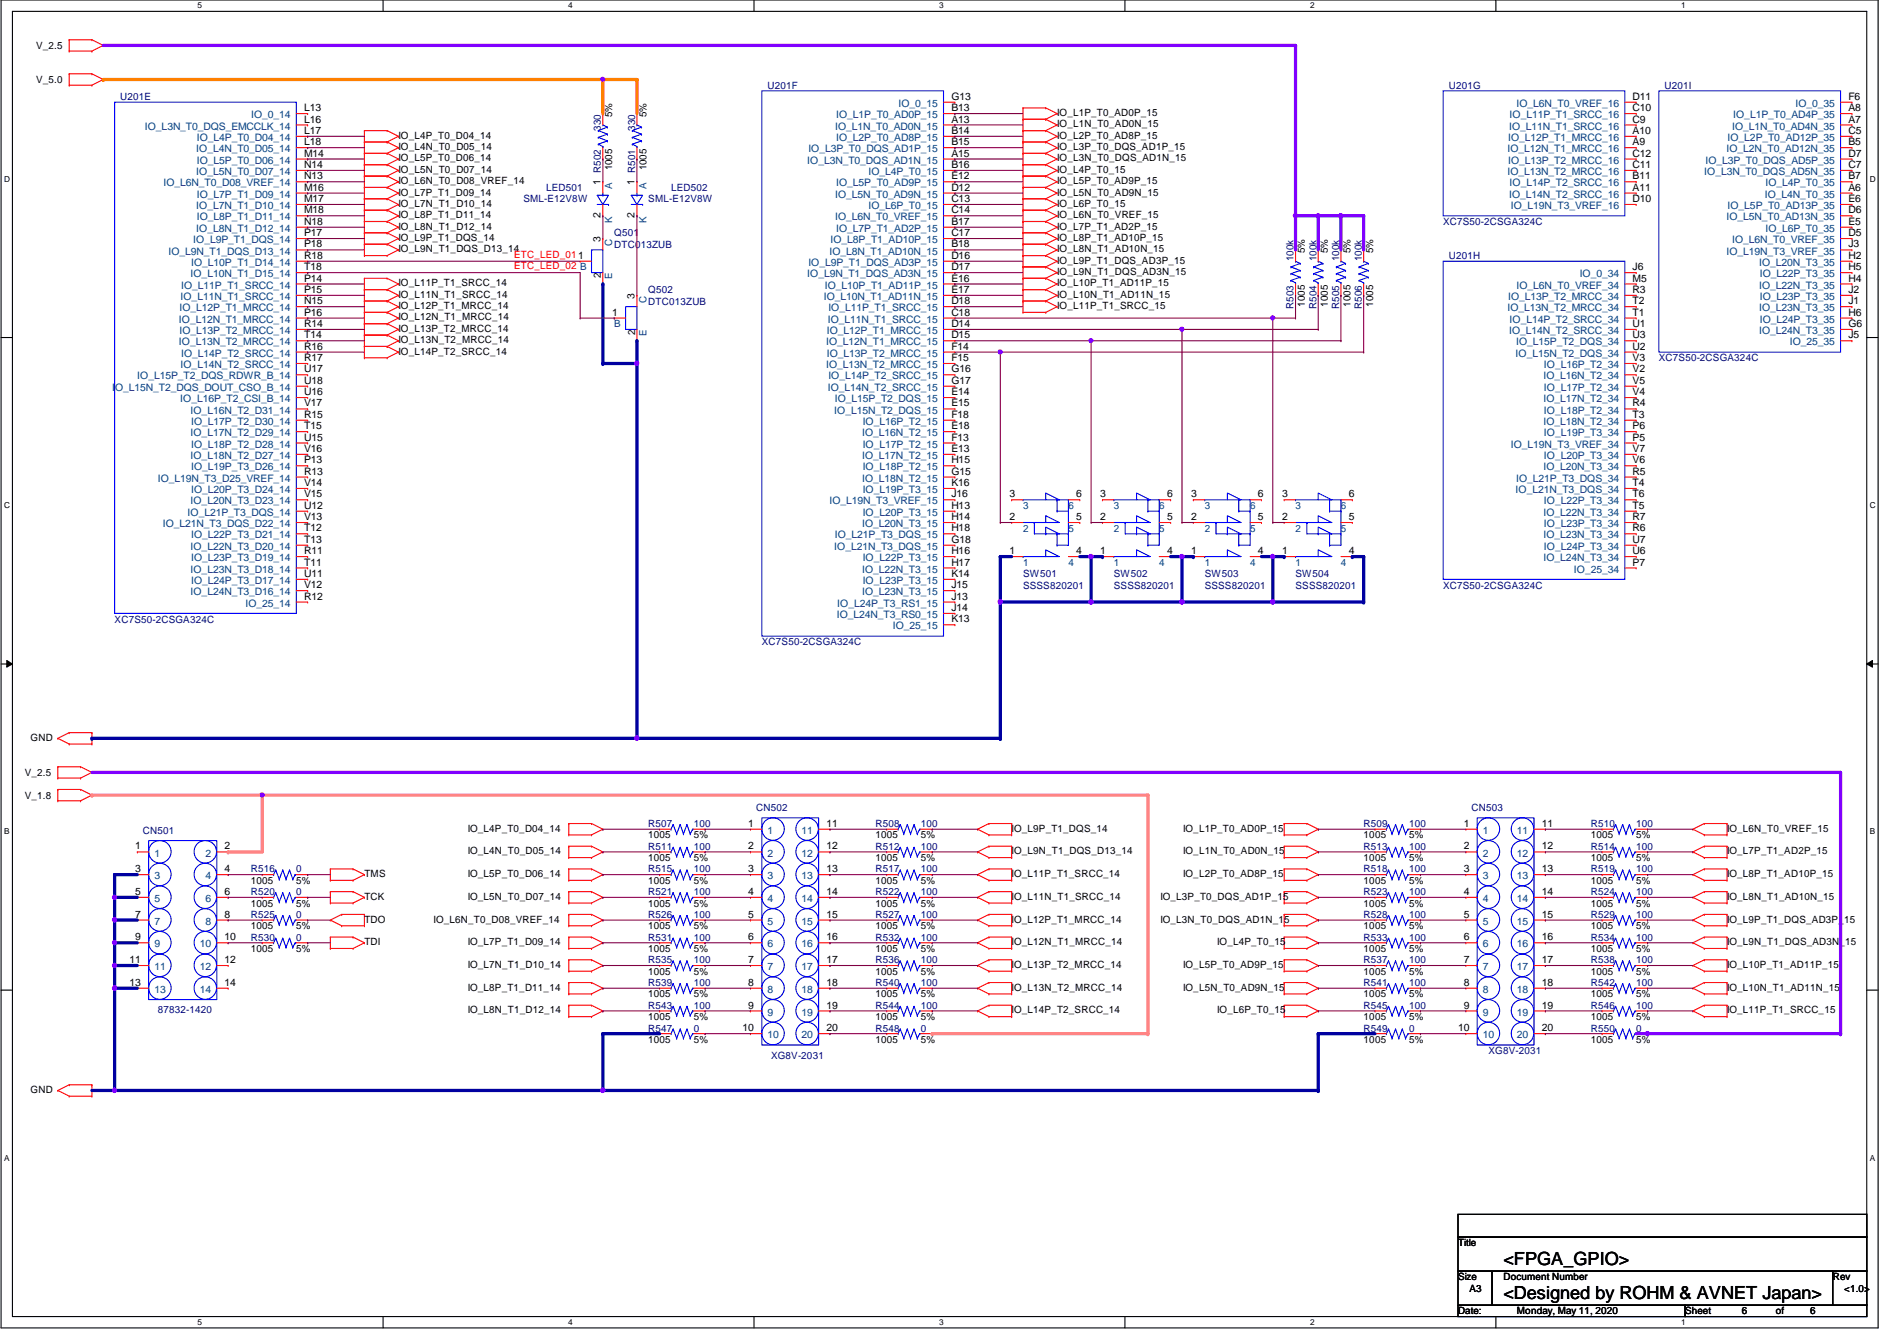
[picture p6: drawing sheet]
<svg xmlns="http://www.w3.org/2000/svg" width="297mm" height="210mm" viewBox="0 0 297 210" stroke-linecap="round" stroke-linejoin="round" font-family="sans-serif">
<defs><g id="words">
<g font-size="2.8">
<text x="235.4" y="198">&lt;FPGA_GPIO&gt;</text>
<text x="235.4" y="203.3">&lt;Designed by ROHM &amp; AVNET Japan&gt;</text>
</g>
<g font-size="1.6">
<text x="5.7" y="7.7">V_2.5</text>
<text x="5.7" y="13">V_5.0</text>
<text x="47.6" y="17.4">L13</text>
<text x="149" y="15.6">G13</text>
<text x="149" y="17.4">B13</text>
<text x="255.6" y="15.6">D11</text>
<text x="255.6" y="17.4">C10</text>
<text x="289.4" y="15.6">F6</text>
<text x="289.4" y="17.4">A8</text>
<text x="47.6" y="19.2">L16</text>
<text x="47.6" y="21">L17</text>
<text x="47.6" y="22.7">L18</text>
<text x="62.4" y="21.7">IO_L4P_T0_D04_14</text>
<text x="62.4" y="23.5">IO_L4N_T0_D05_14</text>
<text x="95.9" y="18.3" transform="rotate(-90 95.9 18.3)">5%</text>
<text x="101.2" y="18.3" transform="rotate(-90 101.2 18.3)">5%</text>
<text x="149" y="19.2">A13</text>
<text x="149" y="21">B14</text>
<text x="149" y="22.7">B15</text>
<text x="165.5" y="18.2">IO_L1P_T0_AD0P_15</text>
<text x="165.5" y="19.9">IO_L1N_T0_AD0N_15</text>
<text x="165.5" y="21.7">IO_L2P_T0_AD8P_15</text>
<text x="165.5" y="23.5">IO_L3P_T0_DQS_AD1P_15</text>
<text x="255.6" y="19.2">C9</text>
<text x="255.6" y="21">A10</text>
<text x="255.6" y="22.7">A9</text>
<text x="289.4" y="19.2">A7</text>
<text x="289.4" y="21">C5</text>
<text x="289.4" y="22.7">B5</text>
<text x="47.6" y="24.5">M14</text>
<text x="47.6" y="26.3">N14</text>
<text x="47.6" y="28.1">N13</text>
<text x="47.6" y="29.8">M16</text>
<text x="62.4" y="25.3">IO_L5P_T0_D06_14</text>
<text x="62.4" y="27.1">IO_L5N_T0_D07_14</text>
<text x="62.4" y="28.8">IO_L6N_T0_D08_VREF_14</text>
<text x="94" y="29" transform="rotate(-90 94 29)">1 R502</text>
<text x="95.9" y="26.7" transform="rotate(-90 95.9 26.7)">1005</text>
<text x="99.4" y="29" transform="rotate(-90 99.4 29)">1 R501</text>
<text x="101.2" y="26.7" transform="rotate(-90 101.2 26.7)">1005</text>
<text x="149" y="24.5">A15</text>
<text x="149" y="26.3">B16</text>
<text x="149" y="28.1">E12</text>
<text x="149" y="29.8">D12</text>
<text x="165.5" y="25.3">IO_L3N_T0_DQS_AD1N_15</text>
<text x="165.5" y="27.1">IO_L4P_T0_15</text>
<text x="165.5" y="28.8">IO_L5P_T0_AD9P_15</text>
<text x="255.6" y="24.5">C12</text>
<text x="255.6" y="26.3">C11</text>
<text x="255.6" y="28.1">B11</text>
<text x="255.6" y="29.8">A11</text>
<text x="289.4" y="24.5">D7</text>
<text x="289.4" y="26.3">C7</text>
<text x="289.4" y="28.1">B7</text>
<text x="289.4" y="29.8">A6</text>
<text x="47.6" y="31.6">M17</text>
<text x="47.6" y="33.4">M18</text>
<text x="47.6" y="35.2">N18</text>
<text x="62.4" y="30.6">IO_L7P_T1_D09_14</text>
<text x="62.4" y="32.4">IO_L7N_T1_D10_14</text>
<text x="62.4" y="34.2">IO_L8P_T1_D11_14</text>
<text x="62.4" y="35.9">IO_L8N_T1_D12_14</text>
<text x="94" y="34.1" transform="rotate(-90 94 34.1)">2</text>
<text x="99.4" y="34.1" transform="rotate(-90 99.4 34.1)">2</text>
<text x="149" y="31.6">C13</text>
<text x="149" y="33.4">C14</text>
<text x="149" y="35.2">B17</text>
<text x="165.5" y="30.6">IO_L5N_T0_AD9N_15</text>
<text x="165.5" y="32.4">IO_L6P_T0_15</text>
<text x="165.5" y="34.2">IO_L6N_T0_VREF_15</text>
<text x="165.5" y="35.9">IO_L7P_T1_AD2P_15</text>
<text x="255.6" y="31.6">D10</text>
<text x="289.4" y="31.6">E6</text>
<text x="289.4" y="33.4">D6</text>
<text x="289.4" y="35.2">E5</text>
<text x="47.6" y="37">P17</text>
<text x="47.6" y="38.7">P18</text>
<text x="47.6" y="40.5">R18</text>
<text x="62.4" y="37.7">IO_L9P_T1_DQS_14</text>
<text x="62.4" y="39.5">IO_L9N_T1_DQS_D13_14</text>
<text x="94" y="37.9" transform="rotate(-90 94 37.9)">3</text>
<text x="149" y="37">C17</text>
<text x="149" y="38.7">B18</text>
<text x="149" y="40.5">D16</text>
<text x="165.5" y="37.7">IO_L8P_T1_AD10P_15</text>
<text x="165.5" y="39.5">IO_L8N_T1_AD10N_15</text>
<text x="165.5" y="41.3">IO_L9P_T1_DQS_AD3P_15</text>
<text x="204.3" y="39.7" transform="rotate(-90 204.3 39.7)">5%</text>
<text x="207.9" y="39.7" transform="rotate(-90 207.9 39.7)">5%</text>
<text x="211.5" y="39.7" transform="rotate(-90 211.5 39.7)">5%</text>
<text x="215" y="39.7" transform="rotate(-90 215 39.7)">5%</text>
<text x="289.4" y="37">D5</text>
<text x="289.4" y="38.7">J3</text>
<text x="289.4" y="40.5">H2</text>
<text x="47.6" y="42.3">T18</text>
<text x="47.6" y="44.1">P14</text>
<text x="47.6" y="45.8">P15</text>
<text x="47.6" y="47.6">N15</text>
<text x="62.4" y="44.8">IO_L11P_T1_SRCC_14</text>
<text x="62.4" y="46.6">IO_L11N_T1_SRCC_14</text>
<text x="94.1" y="43.6" transform="rotate(-90 94.1 43.6)">2</text>
<text x="99.4" y="46.8" transform="rotate(-90 99.4 46.8)">3</text>
<text x="149" y="42.3">D17</text>
<text x="149" y="44.1">E16</text>
<text x="149" y="45.8">E17</text>
<text x="149" y="47.6">D18</text>
<text x="165.5" y="43.1">IO_L9N_T1_DQS_AD3N_15</text>
<text x="165.5" y="44.8">IO_L10P_T1_AD11P_15</text>
<text x="165.5" y="46.6">IO_L10N_T1_AD11N_15</text>
<text x="255.6" y="42.3">J6</text>
<text x="255.6" y="44.1">M5</text>
<text x="255.6" y="45.8">R3</text>
<text x="255.6" y="47.6">T2</text>
<text x="289.4" y="42.3">H5</text>
<text x="289.4" y="44.1">H4</text>
<text x="289.4" y="45.8">J2</text>
<text x="289.4" y="47.6">J1</text>
<text x="47.6" y="49.4">P16</text>
<text x="47.6" y="51.2">R14</text>
<text x="47.6" y="53">T14</text>
<text x="62.4" y="48.4">IO_L12P_T1_MRCC_14</text>
<text x="62.4" y="50.2">IO_L12N_T1_MRCC_14</text>
<text x="62.4" y="51.9">IO_L13P_T2_MRCC_14</text>
<text x="62.4" y="53.7">IO_L13N_T2_MRCC_14</text>
<text x="95.8" y="49.4">1</text>
<text x="99.4" y="52.5" transform="rotate(-90 99.4 52.5)">2</text>
<text x="149" y="49.4">C18</text>
<text x="149" y="51.2">D14</text>
<text x="149" y="53">D15</text>
<text x="165.5" y="48.4">IO_L11P_T1_SRCC_15</text>
<text x="204.3" y="48" transform="rotate(-90 204.3 48)">1005</text>
<text x="207.9" y="48" transform="rotate(-90 207.9 48)">1005</text>
<text x="211.5" y="48" transform="rotate(-90 211.5 48)">1005</text>
<text x="215" y="48" transform="rotate(-90 215 48)">1005</text>
<text x="255.6" y="49.4">T1</text>
<text x="255.6" y="51.2">U1</text>
<text x="255.6" y="53">U3</text>
<text x="289.4" y="49.4">H6</text>
<text x="289.4" y="51.2">G6</text>
<text x="289.4" y="53">J5</text>
<text x="47.6" y="54.7">R16</text>
<text x="47.6" y="56.5">R17</text>
<text x="47.6" y="58.3">U17</text>
<text x="62.4" y="55.5">IO_L14P_T2_SRCC_14</text>
<text x="149" y="54.7">F14</text>
<text x="149" y="56.5">F15</text>
<text x="149" y="58.3">G16</text>
<text x="255.6" y="54.7">U2</text>
<text x="255.6" y="56.5">V3</text>
<text x="255.6" y="58.3">V2</text>
<text x="47.6" y="60.1">U18</text>
<text x="47.6" y="61.8">U16</text>
<text x="47.6" y="63.6">V17</text>
<text x="47.6" y="65.4">R15</text>
<text x="149" y="60.1">G17</text>
<text x="149" y="61.8">E14</text>
<text x="149" y="63.6">E15</text>
<text x="149" y="65.4">F18</text>
<text x="255.6" y="60.1">V5</text>
<text x="255.6" y="61.8">V4</text>
<text x="255.6" y="63.6">R4</text>
<text x="255.6" y="65.4">T3</text>
<text x="47.6" y="67.2">T15</text>
<text x="47.6" y="69">U15</text>
<text x="47.6" y="70.7">V16</text>
<text x="149" y="67.2">E18</text>
<text x="149" y="69">F13</text>
<text x="149" y="70.7">E13</text>
<text x="255.6" y="67.2">P6</text>
<text x="255.6" y="69">P5</text>
<text x="255.6" y="70.7">V7</text>
<text x="47.6" y="72.5">P13</text>
<text x="47.6" y="74.3">R13</text>
<text x="47.6" y="76.1">V14</text>
<text x="47.6" y="77.9">V15</text>
<text x="149" y="72.5">H15</text>
<text x="149" y="74.3">G15</text>
<text x="149" y="76.1">K16</text>
<text x="149" y="77.9">J16</text>
<text x="158.1" y="77.9">3</text>
<text x="168.5" y="77.9">6</text>
<text x="172.3" y="77.9">3</text>
<text x="182.7" y="77.9">6</text>
<text x="186.5" y="77.9">3</text>
<text x="197" y="77.9">6</text>
<text x="200.7" y="77.9">3</text>
<text x="211.2" y="77.9">6</text>
<text x="255.6" y="72.5">V6</text>
<text x="255.6" y="74.3">R5</text>
<text x="255.6" y="76.1">T4</text>
<text x="255.6" y="77.9">T6</text>
<text x="47.6" y="79.6">U12</text>
<text x="47.6" y="81.4">V13</text>
<text x="47.6" y="83.2">T12</text>
<text x="149" y="79.6">H13</text>
<text x="149" y="81.4">H14</text>
<text x="149" y="83.2">H18</text>
<text x="158.1" y="81.4">2</text>
<text x="168.5" y="81.4">5</text>
<text x="172.3" y="81.4">2</text>
<text x="182.7" y="81.4">5</text>
<text x="186.5" y="81.4">2</text>
<text x="197" y="81.4">5</text>
<text x="200.7" y="81.4">2</text>
<text x="211.2" y="81.4">5</text>
<text x="255.6" y="79.6">T5</text>
<text x="255.6" y="81.4">R7</text>
<text x="255.6" y="83.2">R6</text>
<text x="47.6" y="85">T13</text>
<text x="47.6" y="86.7">R11</text>
<text x="47.6" y="88.5">T11</text>
<text x="149" y="85">G18</text>
<text x="149" y="86.7">H16</text>
<text x="149" y="88.5">H17</text>
<text x="158.1" y="86.7">1</text>
<text x="168.5" y="86.7">4</text>
<text x="172.3" y="86.7">1</text>
<text x="182.7" y="86.7">4</text>
<text x="186.5" y="86.7">1</text>
<text x="197" y="86.7">4</text>
<text x="200.7" y="86.7">1</text>
<text x="211.2" y="86.7">4</text>
<text x="255.6" y="85">U7</text>
<text x="255.6" y="86.7">U6</text>
<text x="255.6" y="88.5">P7</text>
<text x="47.6" y="90.3">U11</text>
<text x="47.6" y="92.1">V12</text>
<text x="47.6" y="93.9">R12</text>
<text x="149" y="90.3">K14</text>
<text x="149" y="92.1">J15</text>
<text x="149" y="93.9">J13</text>
<text x="149" y="95.6">J14</text>
<text x="149" y="97.4">K13</text>
<text x="4.8" y="116">GND</text>
<text x="3.9" y="125">V_1.8</text>
<text x="3.9" y="121.5">V_2.5</text>
<text x="73.2" y="130.2">IO_L4P_T0_D04_14</text>
<text x="101.5" y="131.2">1005</text>
<text x="108.6" y="131.2">5%</text>
<text x="117.2" y="129.4">1</text>
<text x="129.4" y="129.4">11</text>
<text x="137.1" y="131.2">1005</text>
<text x="144.2" y="131.2">5%</text>
<text x="158.4" y="130.2">IO_L9P_T1_DQS_14</text>
<text x="185.2" y="130.2">IO_L1P_T0_AD0P_15</text>
<text x="213.5" y="131.2">1005</text>
<text x="220.6" y="131.2">5%</text>
<text x="229.2" y="129.4">1</text>
<text x="241.4" y="129.4">11</text>
<text x="249.1" y="131.2">1005</text>
<text x="256.2" y="131.2">5%</text>
<text x="270.4" y="130.2">IO_L6N_T0_VREF_15</text>
<text x="21.2" y="133">1</text>
<text x="21.2" y="136.5">3</text>
<text x="35.2" y="133">2</text>
<text x="35.2" y="136.5">4</text>
<text x="57.1" y="137.3">TMS</text>
<text x="73.2" y="133.7">IO_L4N_T0_D05_14</text>
<text x="73.2" y="137.3">IO_L5P_T0_D06_14</text>
<text x="101.5" y="134.8">1005</text>
<text x="108.6" y="134.8">5%</text>
<text x="117.2" y="133">2</text>
<text x="117.2" y="136.5">3</text>
<text x="129.4" y="133">12</text>
<text x="129.4" y="136.5">13</text>
<text x="137.1" y="134.8">1005</text>
<text x="144.2" y="134.8">5%</text>
<text x="158.4" y="133.7">IO_L9N_T1_DQS_D13_14</text>
<text x="158.4" y="137.3">IO_L11P_T1_SRCC_14</text>
<text x="185.2" y="133.7">IO_L1N_T0_AD0N_15</text>
<text x="185.2" y="137.3">IO_L2P_T0_AD8P_15</text>
<text x="213.5" y="134.8">1005</text>
<text x="220.6" y="134.8">5%</text>
<text x="229.2" y="133">2</text>
<text x="229.2" y="136.5">3</text>
<text x="241.4" y="133">12</text>
<text x="241.4" y="136.5">13</text>
<text x="249.1" y="134.8">1005</text>
<text x="256.2" y="134.8">5%</text>
<text x="270.4" y="133.7">IO_L7P_T1_AD2P_15</text>
<text x="270.4" y="137.3">IO_L8P_T1_AD10P_15</text>
<text x="21.2" y="140.1">5</text>
<text x="21.2" y="143.6">7</text>
<text x="35.2" y="140.1">6</text>
<text x="35.2" y="143.6">8</text>
<text x="39.3" y="138.3">1005</text>
<text x="39.3" y="141.9">1005</text>
<text x="46.4" y="138.3">5%</text>
<text x="46.4" y="141.9">5%</text>
<text x="57.1" y="140.8">TCK</text>
<text x="73.2" y="140.8">IO_L5N_T0_D07_14</text>
<text x="101.5" y="138.3">1005</text>
<text x="101.5" y="141.9">1005</text>
<text x="108.6" y="138.3">5%</text>
<text x="108.6" y="141.9">5%</text>
<text x="117.2" y="140.1">4</text>
<text x="117.2" y="143.6">5</text>
<text x="129.4" y="140.1">14</text>
<text x="129.4" y="143.6">15</text>
<text x="137.1" y="138.3">1005</text>
<text x="137.1" y="141.9">1005</text>
<text x="144.2" y="138.3">5%</text>
<text x="144.2" y="141.9">5%</text>
<text x="158.4" y="140.8">IO_L11N_T1_SRCC_14</text>
<text x="181.7" y="140.8">IO_L3P_T0_DQS_AD1P_15</text>
<text x="213.5" y="141.9">1005</text>
<text x="213.5" y="138.3">1005</text>
<text x="220.6" y="141.9">5%</text>
<text x="220.6" y="138.3">5%</text>
<text x="229.2" y="140.1">4</text>
<text x="229.2" y="143.6">5</text>
<text x="241.4" y="140.1">14</text>
<text x="241.4" y="143.6">15</text>
<text x="249.1" y="138.3">1005</text>
<text x="249.1" y="141.9">1005</text>
<text x="256.2" y="138.3">5%</text>
<text x="256.2" y="141.9">5%</text>
<text x="270.4" y="140.8">IO_L8N_T1_AD10N_15</text>
<text x="21.2" y="147.2">9</text>
<text x="35.2" y="147.2">10</text>
<text x="39.3" y="149">1005</text>
<text x="39.3" y="145.5">1005</text>
<text x="46.4" y="149">5%</text>
<text x="46.4" y="145.5">5%</text>
<text x="57.1" y="148">TDI</text>
<text x="57.1" y="144.4">TDO</text>
<text x="67.9" y="144.4">IO_L6N_T0_D08_VREF_14</text>
<text x="73.2" y="148">IO_L7P_T1_D09_14</text>
<text x="101.5" y="149">1005</text>
<text x="101.5" y="145.5">1005</text>
<text x="108.6" y="149">5%</text>
<text x="108.6" y="145.5">5%</text>
<text x="117.2" y="147.2">6</text>
<text x="129.4" y="147.2">16</text>
<text x="137.1" y="145.5">1005</text>
<text x="137.1" y="149">1005</text>
<text x="144.2" y="145.5">5%</text>
<text x="144.2" y="149">5%</text>
<text x="158.4" y="144.4">IO_L12P_T1_MRCC_14</text>
<text x="158.4" y="148">IO_L12N_T1_MRCC_14</text>
<text x="181.7" y="144.4">IO_L3N_T0_DQS_AD1N_15</text>
<text x="190.6" y="148">IO_L4P_T0_15</text>
<text x="213.5" y="145.5">1005</text>
<text x="213.5" y="149">1005</text>
<text x="220.6" y="145.5">5%</text>
<text x="220.6" y="149">5%</text>
<text x="229.2" y="147.2">6</text>
<text x="241.4" y="147.2">16</text>
<text x="249.1" y="149">1005</text>
<text x="249.1" y="145.5">1005</text>
<text x="256.2" y="149">5%</text>
<text x="256.2" y="145.5">5%</text>
<text x="270.4" y="144.4">IO_L9P_T1_DQS_AD3P_15</text>
<text x="270.4" y="148">IO_L9N_T1_DQS_AD3N_15</text>
<text x="20.3" y="150.7">11</text>
<text x="20.3" y="154.3">13</text>
<text x="35.2" y="150.7">12</text>
<text x="35.2" y="154.3">14</text>
<text x="73.2" y="151.5">IO_L7N_T1_D10_14</text>
<text x="73.2" y="155.1">IO_L8P_T1_D11_14</text>
<text x="101.5" y="152.6">1005</text>
<text x="108.6" y="152.6">5%</text>
<text x="117.2" y="150.7">7</text>
<text x="117.2" y="154.3">8</text>
<text x="129.4" y="150.7">17</text>
<text x="129.4" y="154.3">18</text>
<text x="137.1" y="152.6">1005</text>
<text x="144.2" y="152.6">5%</text>
<text x="158.4" y="151.5">IO_L13P_T2_MRCC_14</text>
<text x="158.4" y="155.1">IO_L13N_T2_MRCC_14</text>
<text x="185.2" y="151.5">IO_L5P_T0_AD9P_15</text>
<text x="185.2" y="155.1">IO_L5N_T0_AD9N_15</text>
<text x="213.5" y="152.6">1005</text>
<text x="220.6" y="152.6">5%</text>
<text x="229.2" y="150.7">7</text>
<text x="229.2" y="154.3">8</text>
<text x="241.4" y="150.7">17</text>
<text x="241.4" y="154.3">18</text>
<text x="249.1" y="152.6">1005</text>
<text x="256.2" y="152.6">5%</text>
<text x="270.4" y="151.5">IO_L10P_T1_AD11P_15</text>
<text x="270.4" y="155.1">IO_L10N_T1_AD11N_15</text>
<text x="73.2" y="158.6">IO_L8N_T1_D12_14</text>
<text x="101.5" y="159.7">1005</text>
<text x="101.5" y="156.1">1005</text>
<text x="108.6" y="159.7">5%</text>
<text x="108.6" y="156.1">5%</text>
<text x="116.3" y="161.4">10</text>
<text x="117.2" y="157.9">9</text>
<text x="129.4" y="157.9">19</text>
<text x="129.4" y="161.4">20</text>
<text x="137.1" y="156.1">1005</text>
<text x="137.1" y="159.7">1005</text>
<text x="144.2" y="156.1">5%</text>
<text x="144.2" y="159.7">5%</text>
<text x="158.4" y="158.6">IO_L14P_T2_SRCC_14</text>
<text x="190.6" y="158.6">IO_L6P_T0_15</text>
<text x="213.5" y="156.1">1005</text>
<text x="213.5" y="159.7">1005</text>
<text x="220.6" y="156.1">5%</text>
<text x="220.6" y="159.7">5%</text>
<text x="228.3" y="161.4">10</text>
<text x="229.2" y="157.9">9</text>
<text x="241.4" y="157.9">19</text>
<text x="241.4" y="161.4">20</text>
<text x="249.1" y="159.7">1005</text>
<text x="249.1" y="156.1">1005</text>
<text x="256.2" y="159.7">5%</text>
<text x="256.2" y="156.1">5%</text>
<text x="270.4" y="158.6">IO_L11P_T1_SRCC_15</text>
<text x="101.5" y="163.2">1005</text>
<text x="108.6" y="163.2">5%</text>
<text x="137.1" y="163.2">1005</text>
<text x="144.2" y="163.2">5%</text>
<text x="213.5" y="163.2">1005</text>
<text x="220.6" y="163.2">5%</text>
<text x="249.1" y="163.2">1005</text>
<text x="256.2" y="163.2">5%</text>
<text x="4.8" y="171.1">GND</text>
<text x="228.3" y="195.1">Title</text>
<text x="228.3" y="200.4">Size</text>
<text x="230.1" y="202.2">A3</text>
<text x="235.4" y="200.4">Document Number</text>
<text x="287" y="200.4">Rev</text>
<text x="288.8" y="202.2">&lt;1.0&gt;</text>
<text x="228.3" y="205.7">Date:</text>
<text x="237.5" y="205.7">Monday, May 11, 2020</text>
<text x="263.9" y="205.7">Sheet</text>
<text x="272.8" y="205.7">6</text>
<text x="278.1" y="205.7">of</text>
<text x="283.4" y="205.7">6</text>
</g>
<g font-size="1.6" fill="#000080">
<text x="18.8" y="15.7">U201E</text>
<text x="120.2" y="13.9">U201F</text>
<text x="226.9" y="13.9">U201G</text>
<text x="260.6" y="13.9">U201I</text>
<text x="94.1" y="20.4" transform="rotate(-90 94.1 20.4)">330</text>
<text x="99.4" y="20.4" transform="rotate(-90 99.4 20.4)">330</text>
<text x="85.5" y="29.9">LED501</text>
<text x="105.1" y="29.9">LED502</text>
<text x="82" y="31.7">SML-E12V8W</text>
<text x="101.5" y="31.7">SML-E12V8W</text>
<text x="226" y="35.2">XC7S50-2CSGA324C</text>
<text x="96.2" y="37">Q501</text>
<text x="96.2" y="38.8">DTC013ZUB</text>
<text x="202.6" y="40.9" transform="rotate(-90 202.6 40.9)">100k</text>
<text x="206.1" y="40.9" transform="rotate(-90 206.1 40.9)">100k</text>
<text x="209.7" y="40.9" transform="rotate(-90 209.7 40.9)">100k</text>
<text x="213.2" y="40.9" transform="rotate(-90 213.2 40.9)">100k</text>
<text x="226.9" y="40.6">U201H</text>
<text x="101.5" y="45.9">Q502</text>
<text x="101.5" y="47.7">DTC013ZUB</text>
<text x="202.6" y="48.3" transform="rotate(-90 202.6 48.3)">R503</text>
<text x="206.1" y="48.3" transform="rotate(-90 206.1 48.3)">R504</text>
<text x="209.7" y="48.3" transform="rotate(-90 209.7 48.3)">R505</text>
<text x="213.2" y="48.3" transform="rotate(-90 213.2 48.3)">R506</text>
<text x="259.8" y="56.6">XC7S50-2CSGA324C</text>
<text x="160.2" y="90.3">SW501</text>
<text x="160.2" y="92.1">SSSS820201</text>
<text x="174.4" y="90.3">SW502</text>
<text x="174.4" y="92.1">SSSS820201</text>
<text x="188.6" y="90.3">SW503</text>
<text x="188.6" y="92.1">SSSS820201</text>
<text x="202.9" y="90.3">SW504</text>
<text x="202.9" y="92.1">SSSS820201</text>
<text x="226" y="92.1">XC7S50-2CSGA324C</text>
<text x="17.9" y="97.5">XC7S50-2CSGA324C</text>
<text x="119.3" y="101">XC7S50-2CSGA324C</text>
<text x="22.4" y="130.5">CN501</text>
<text x="101.5" y="129.5">R507</text>
<text x="108.6" y="129.5">100</text>
<text x="118.4" y="127">CN502</text>
<text x="137.1" y="129.5">R508</text>
<text x="144.2" y="129.5">100</text>
<text x="213.5" y="129.5">R509</text>
<text x="220.6" y="129.5">100</text>
<text x="230.4" y="127">CN503</text>
<text x="249.1" y="129.5">R510</text>
<text x="256.2" y="129.5">100</text>
<text x="39.3" y="136.6">R516</text>
<text x="46.4" y="136.6">0</text>
<text x="101.5" y="136.6">R515</text>
<text x="101.5" y="133">R511</text>
<text x="108.6" y="136.6">100</text>
<text x="108.6" y="133">100</text>
<text x="137.1" y="133">R512</text>
<text x="137.1" y="136.6">R517</text>
<text x="144.2" y="133">100</text>
<text x="144.2" y="136.6">100</text>
<text x="213.5" y="133">R513</text>
<text x="213.5" y="136.6">R518</text>
<text x="220.6" y="133">100</text>
<text x="220.6" y="136.6">100</text>
<text x="249.1" y="136.6">R519</text>
<text x="249.1" y="133">R514</text>
<text x="256.2" y="136.6">100</text>
<text x="256.2" y="133">100</text>
<text x="39.3" y="140.1">R520</text>
<text x="39.3" y="143.7">R525</text>
<text x="46.4" y="140.1">0</text>
<text x="46.4" y="143.7">0</text>
<text x="101.5" y="140.1">R521</text>
<text x="101.5" y="143.7">R526</text>
<text x="108.6" y="140.1">100</text>
<text x="108.6" y="143.7">100</text>
<text x="137.1" y="143.7">R527</text>
<text x="137.1" y="140.1">R522</text>
<text x="144.2" y="143.7">100</text>
<text x="144.2" y="140.1">100</text>
<text x="213.5" y="143.7">R528</text>
<text x="213.5" y="140.1">R523</text>
<text x="220.6" y="143.7">100</text>
<text x="220.6" y="140.1">100</text>
<text x="249.1" y="143.7">R529</text>
<text x="249.1" y="140.1">R524</text>
<text x="256.2" y="143.7">100</text>
<text x="256.2" y="140.1">100</text>
<text x="39.3" y="147.2">R530</text>
<text x="46.4" y="147.2">0</text>
<text x="101.5" y="147.2">R531</text>
<text x="108.6" y="147.2">100</text>
<text x="137.1" y="147.2">R532</text>
<text x="144.2" y="147.2">100</text>
<text x="213.5" y="147.2">R533</text>
<text x="220.6" y="147.2">100</text>
<text x="249.1" y="147.2">R534</text>
<text x="256.2" y="147.2">100</text>
<text x="101.5" y="150.8">R535</text>
<text x="101.5" y="154.3">R539</text>
<text x="108.6" y="150.8">100</text>
<text x="108.6" y="154.3">100</text>
<text x="137.1" y="150.8">R536</text>
<text x="137.1" y="154.3">R540</text>
<text x="144.2" y="150.8">100</text>
<text x="144.2" y="154.3">100</text>
<text x="213.5" y="154.3">R541</text>
<text x="213.5" y="150.8">R537</text>
<text x="220.6" y="154.3">100</text>
<text x="220.6" y="150.8">100</text>
<text x="249.1" y="154.3">R542</text>
<text x="249.1" y="150.8">R538</text>
<text x="256.2" y="154.3">100</text>
<text x="256.2" y="150.8">100</text>
<text x="24.7" y="158.6">87832-1420</text>
<text x="101.5" y="157.9">R543</text>
<text x="101.5" y="161.5">R547</text>
<text x="108.6" y="157.9">100</text>
<text x="108.6" y="161.5">0</text>
<text x="137.1" y="157.9">R544</text>
<text x="137.1" y="161.5">R548</text>
<text x="144.2" y="157.9">100</text>
<text x="144.2" y="161.5">0</text>
<text x="213.5" y="161.5">R549</text>
<text x="213.5" y="157.9">R545</text>
<text x="220.6" y="161.5">0</text>
<text x="220.6" y="157.9">100</text>
<text x="249.1" y="157.9">R546</text>
<text x="249.1" y="161.5">R550</text>
<text x="256.2" y="157.9">100</text>
<text x="256.2" y="161.5">0</text>
<text x="120.7" y="165.7">XG8V-2031</text>
<text x="233.1" y="165">XG8V-2031</text>
</g>
<g font-size="1.6" fill="#004080">
<text x="140.7" y="16.7">IO_0_15</text>
<text x="237.4" y="16.7">IO_L6N_T0_VREF_16</text>
<text x="281.1" y="16.7">IO_0_35</text>
<text x="22.7" y="20.3">IO_L3N_T0_DQS_EMCCLK_14</text>
<text x="30.7" y="23.8">IO_L4N_T0_D05_14</text>
<text x="30.8" y="22.1">IO_L4P_T0_D04_14</text>
<text x="39.3" y="18.5">IO_0_14</text>
<text x="126.6" y="23.8">IO_L3P_T0_DQS_AD1P_15</text>
<text x="130.8" y="20.3">IO_L1N_T0_AD0N_15</text>
<text x="130.9" y="18.5">IO_L1P_T0_AD0P_15</text>
<text x="130.9" y="22.1">IO_L2P_T0_AD8P_15</text>
<text x="236" y="23.8">IO_L12N_T1_MRCC_16</text>
<text x="236.1" y="22.1">IO_L12P_T1_MRCC_16</text>
<text x="236.3" y="20.3">IO_L11N_T1_SRCC_16</text>
<text x="236.4" y="18.5">IO_L11P_T1_SRCC_16</text>
<text x="270.3" y="23.8">IO_L2N_T0_AD12N_35</text>
<text x="270.5" y="22.1">IO_L2P_T0_AD12P_35</text>
<text x="271.2" y="20.3">IO_L1N_T0_AD4N_35</text>
<text x="271.4" y="18.5">IO_L1P_T0_AD4P_35</text>
<text x="25.6" y="29.2">IO_L6N_T0_D08_VREF_14</text>
<text x="30.7" y="27.4">IO_L5N_T0_D07_14</text>
<text x="30.8" y="25.6">IO_L5P_T0_D06_14</text>
<text x="95.9" y="29.5" transform="rotate(-90 95.9 29.5)">A</text>
<text x="101.2" y="29.5" transform="rotate(-90 101.2 29.5)">A</text>
<text x="126.4" y="25.6">IO_L3N_T0_DQS_AD1N_15</text>
<text x="130.9" y="29.2">IO_L5P_T0_AD9P_15</text>
<text x="136" y="27.4">IO_L4P_T0_15</text>
<text x="236" y="27.4">IO_L13N_T2_MRCC_16</text>
<text x="236.1" y="25.6">IO_L13P_T2_MRCC_16</text>
<text x="236.4" y="29.2">IO_L14P_T2_SRCC_16</text>
<text x="266.9" y="27.4">IO_L3N_T0_DQS_AD5N_35</text>
<text x="267" y="25.6">IO_L3P_T0_DQS_AD5P_35</text>
<text x="276.4" y="29.2">IO_L4P_T0_35</text>
<text x="30.7" y="32.7">IO_L7N_T1_D10_14</text>
<text x="30.8" y="30.9">IO_L7P_T1_D09_14</text>
<text x="30.8" y="34.5">IO_L8P_T1_D11_14</text>
<text x="95.9" y="34.8" transform="rotate(-90 95.9 34.8)">K</text>
<text x="101.2" y="34.8" transform="rotate(-90 101.2 34.8)">K</text>
<text x="130.8" y="30.9">IO_L5N_T0_AD9N_15</text>
<text x="130.8" y="34.5">IO_L6N_T0_VREF_15</text>
<text x="136" y="32.7">IO_L6P_T0_15</text>
<text x="236.3" y="30.9">IO_L14N_T2_SRCC_16</text>
<text x="236.6" y="32.7">IO_L19N_T3_VREF_16</text>
<text x="270.3" y="34.5">IO_L5N_T0_AD13N_35</text>
<text x="270.5" y="32.7">IO_L5P_T0_AD13P_35</text>
<text x="276.3" y="30.9">IO_L4N_T0_35</text>
<text x="26.4" y="39.8">IO_L9N_T1_DQS_D13_14</text>
<text x="29.9" y="41.6">IO_L10P_T1_D14_14</text>
<text x="30.3" y="38.1">IO_L9P_T1_DQS_14</text>
<text x="30.7" y="36.3">IO_L8N_T1_D12_14</text>
<text x="95.9" y="38.6" transform="rotate(-90 95.9 38.6)">C</text>
<text x="126.6" y="41.6">IO_L9P_T1_DQS_AD3P_15</text>
<text x="129.9" y="39.8">IO_L8N_T1_AD10N_15</text>
<text x="130" y="38.1">IO_L8P_T1_AD10P_15</text>
<text x="130.9" y="36.3">IO_L7P_T1_AD2P_15</text>
<text x="270.3" y="39.8">IO_L19N_T3_VREF_35</text>
<text x="271.2" y="38.1">IO_L6N_T0_VREF_35</text>
<text x="275.5" y="41.6">IO_L20N_T3_35</text>
<text x="276.4" y="36.3">IO_L6P_T0_35</text>
<text x="28.3" y="46.9">IO_L11N_T1_SRCC_14</text>
<text x="28.4" y="45.2">IO_L11P_T1_SRCC_14</text>
<text x="29.8" y="43.4">IO_L10N_T1_D15_14</text>
<text x="95.9" y="43.7" transform="rotate(-90 95.9 43.7)">E</text>
<text x="101.2" y="47.5" transform="rotate(-90 101.2 47.5)">C</text>
<text x="126.4" y="43.4">IO_L9N_T1_DQS_AD3N_15</text>
<text x="129" y="46.9">IO_L10N_T1_AD11N_15</text>
<text x="129.2" y="45.2">IO_L10P_T1_AD11P_15</text>
<text x="236.1" y="46.9">IO_L13P_T2_MRCC_34</text>
<text x="237.4" y="45.2">IO_L6N_T0_VREF_34</text>
<text x="247.4" y="43.4">IO_0_34</text>
<text x="275.5" y="45.2">IO_L22N_T3_35</text>
<text x="275.5" y="43.4">IO_L22P_T3_35</text>
<text x="275.5" y="46.9">IO_L23P_T3_35</text>
<text x="28" y="50.5">IO_L12N_T1_MRCC_14</text>
<text x="28.1" y="48.7">IO_L12P_T1_MRCC_14</text>
<text x="28.1" y="52.3">IO_L13P_T2_MRCC_14</text>
<text x="96.2" y="51.2">B</text>
<text x="101.2" y="52.6" transform="rotate(-90 101.2 52.6)">E</text>
<text x="129.5" y="52.3">IO_L12P_T1_MRCC_15</text>
<text x="129.6" y="50.5">IO_L11N_T1_SRCC_15</text>
<text x="129.7" y="48.7">IO_L11P_T1_SRCC_15</text>
<text x="236" y="48.7">IO_L13N_T2_MRCC_34</text>
<text x="236.3" y="52.3">IO_L14N_T2_SRCC_34</text>
<text x="236.4" y="50.5">IO_L14P_T2_SRCC_34</text>
<text x="275.5" y="48.7">IO_L23N_T3_35</text>
<text x="275.5" y="52.3">IO_L24N_T3_35</text>
<text x="275.5" y="50.5">IO_L24P_T3_35</text>
<text x="21.5" y="59.4">IO_L15P_T2_DQS_RDWR_B_14</text>
<text x="28" y="54.1">IO_L13N_T2_MRCC_14</text>
<text x="28.3" y="57.6">IO_L14N_T2_SRCC_14</text>
<text x="28.4" y="55.8">IO_L14P_T2_SRCC_14</text>
<text x="129.4" y="54.1">IO_L12N_T1_MRCC_15</text>
<text x="129.4" y="57.6">IO_L13N_T2_MRCC_15</text>
<text x="129.5" y="55.8">IO_L13P_T2_MRCC_15</text>
<text x="129.7" y="59.4">IO_L14P_T2_SRCC_15</text>
<text x="237.3" y="55.8">IO_L15N_T2_DQS_34</text>
<text x="237.4" y="54.1">IO_L15P_T2_DQS_34</text>
<text x="241.7" y="59.4">IO_L16N_T2_34</text>
<text x="241.8" y="57.6">IO_L16P_T2_34</text>
<text x="280.2" y="54.1">IO_25_35</text>
<text x="17.6" y="61.2">IO_L15N_T2_DQS_DOUT_CSO_B_14</text>
<text x="28.2" y="63">IO_L16P_T2_CSI_B_14</text>
<text x="29.8" y="64.7">IO_L16N_T2_D31_14</text>
<text x="129.6" y="61.2">IO_L14N_T2_SRCC_15</text>
<text x="130.6" y="64.7">IO_L15N_T2_DQS_15</text>
<text x="130.7" y="63">IO_L15P_T2_DQS_15</text>
<text x="241.7" y="63">IO_L17N_T2_34</text>
<text x="241.8" y="61.2">IO_L17P_T2_34</text>
<text x="241.8" y="64.7">IO_L18P_T2_34</text>
<text x="29.8" y="68.3">IO_L17N_T2_D29_14</text>
<text x="29.8" y="71.8">IO_L18N_T2_D27_14</text>
<text x="29.9" y="66.5">IO_L17P_T2_D30_14</text>
<text x="29.9" y="70.1">IO_L18P_T2_D28_14</text>
<text x="135" y="68.3">IO_L16N_T2_15</text>
<text x="135" y="71.8">IO_L17N_T2_15</text>
<text x="135.1" y="66.5">IO_L16P_T2_15</text>
<text x="135.1" y="70.1">IO_L17P_T2_15</text>
<text x="236.6" y="70.1">IO_L19N_T3_VREF_34</text>
<text x="241.7" y="66.5">IO_L18N_T2_34</text>
<text x="241.8" y="68.3">IO_L19P_T3_34</text>
<text x="241.8" y="71.8">IO_L20P_T3_34</text>
<text x="24.7" y="75.4">IO_L19N_T3_D25_VREF_14</text>
<text x="29.9" y="73.6">IO_L19P_T3_D26_14</text>
<text x="29.9" y="77.2">IO_L20P_T3_D24_14</text>
<text x="135" y="75.4">IO_L18N_T2_15</text>
<text x="135.1" y="73.6">IO_L18P_T2_15</text>
<text x="135.1" y="77.2">IO_L19P_T3_15</text>
<text x="237.3" y="77.2">IO_L21N_T3_DQS_34</text>
<text x="237.4" y="75.4">IO_L21P_T3_DQS_34</text>
<text x="241.7" y="73.6">IO_L20N_T3_34</text>
<text x="25.5" y="82.5">IO_L21N_T3_DQS_D22_14</text>
<text x="29.4" y="80.7">IO_L21P_T3_DQS_14</text>
<text x="29.8" y="79">IO_L20N_T3_D23_14</text>
<text x="129.9" y="79">IO_L19N_T3_VREF_15</text>
<text x="135" y="82.5">IO_L20N_T3_15</text>
<text x="135.1" y="80.7">IO_L20P_T3_15</text>
<text x="160.2" y="83.2">2</text>
<text x="160.2" y="79.7">3</text>
<text x="167.3" y="83.2">5</text>
<text x="167.3" y="79.7">6</text>
<text x="174.4" y="83.2">2</text>
<text x="174.4" y="79.7">3</text>
<text x="181.5" y="83.2">5</text>
<text x="181.5" y="79.7">6</text>
<text x="188.6" y="83.2">2</text>
<text x="188.6" y="79.7">3</text>
<text x="195.7" y="83.2">5</text>
<text x="195.7" y="79.7">6</text>
<text x="202.9" y="83.2">2</text>
<text x="202.9" y="79.7">3</text>
<text x="210" y="83.2">5</text>
<text x="210" y="79.7">6</text>
<text x="241.7" y="80.7">IO_L22N_T3_34</text>
<text x="241.8" y="79">IO_L22P_T3_34</text>
<text x="241.8" y="82.5">IO_L23P_T3_34</text>
<text x="29.8" y="86.1">IO_L22N_T3_D20_14</text>
<text x="29.8" y="89.6">IO_L23N_T3_D18_14</text>
<text x="29.9" y="84.3">IO_L22P_T3_D21_14</text>
<text x="29.9" y="87.8">IO_L23P_T3_D19_14</text>
<text x="130.6" y="86.1">IO_L21N_T3_DQS_15</text>
<text x="130.7" y="84.3">IO_L21P_T3_DQS_15</text>
<text x="135" y="89.6">IO_L22N_T3_15</text>
<text x="135.1" y="87.8">IO_L22P_T3_15</text>
<text x="160.2" y="88.6">1</text>
<text x="167.3" y="88.6">4</text>
<text x="174.4" y="88.6">1</text>
<text x="181.5" y="88.6">4</text>
<text x="188.6" y="88.6">1</text>
<text x="195.7" y="88.6">4</text>
<text x="202.9" y="88.6">1</text>
<text x="210" y="88.6">4</text>
<text x="241.7" y="84.3">IO_L23N_T3_34</text>
<text x="241.7" y="87.8">IO_L24N_T3_34</text>
<text x="241.8" y="86.1">IO_L24P_T3_34</text>
<text x="246.5" y="89.6">IO_25_34</text>
<text x="29.8" y="93.2">IO_L24N_T3_D16_14</text>
<text x="29.9" y="91.4">IO_L24P_T3_D17_14</text>
<text x="38.4" y="95">IO_25_14</text>
<text x="131.1" y="95">IO_L24P_T3_RS1_15</text>
<text x="135" y="93.2">IO_L23N_T3_15</text>
<text x="135.1" y="91.4">IO_L23P_T3_15</text>
<text x="131" y="96.7">IO_L24N_T3_RS0_15</text>
<text x="139.8" y="98.5">IO_25_15</text>
<text x="120.2" y="130.5">1</text>
<text x="125.5" y="130.5">11</text>
<text x="232.2" y="130.5">1</text>
<text x="237.5" y="130.5">11</text>
<text x="24.2" y="134.1">1</text>
<text x="24.2" y="137.6">3</text>
<text x="32.2" y="134.1">2</text>
<text x="32.2" y="137.6">4</text>
<text x="120.2" y="134.1">2</text>
<text x="120.2" y="137.6">3</text>
<text x="125.5" y="134.1">12</text>
<text x="125.5" y="137.6">13</text>
<text x="232.2" y="134.1">2</text>
<text x="232.2" y="137.6">3</text>
<text x="237.5" y="134.1">12</text>
<text x="237.5" y="137.6">13</text>
<text x="24.2" y="141.2">5</text>
<text x="32.2" y="141.2">6</text>
<text x="120.2" y="141.2">4</text>
<text x="125.5" y="141.2">14</text>
<text x="232.2" y="141.2">4</text>
<text x="237.5" y="141.2">14</text>
<text x="24.2" y="144.7">7</text>
<text x="24.2" y="148.3">9</text>
<text x="31.3" y="148.3">10</text>
<text x="32.2" y="144.7">8</text>
<text x="120.2" y="144.7">5</text>
<text x="120.2" y="148.3">6</text>
<text x="125.5" y="144.7">15</text>
<text x="125.5" y="148.3">16</text>
<text x="232.2" y="144.7">5</text>
<text x="232.2" y="148.3">6</text>
<text x="237.5" y="144.7">15</text>
<text x="237.5" y="148.3">16</text>
<text x="24.2" y="151.9">11</text>
<text x="24.2" y="155.4">13</text>
<text x="31.3" y="151.9">12</text>
<text x="31.3" y="155.4">14</text>
<text x="120.2" y="151.9">7</text>
<text x="120.2" y="155.4">8</text>
<text x="125.5" y="151.9">17</text>
<text x="125.5" y="155.4">18</text>
<text x="232.2" y="151.9">7</text>
<text x="232.2" y="155.4">8</text>
<text x="237.5" y="151.9">17</text>
<text x="237.5" y="155.4">18</text>
<text x="120.2" y="159">9</text>
<text x="125.5" y="159">19</text>
<text x="232.2" y="159">9</text>
<text x="237.5" y="159">19</text>
<text x="120.2" y="162.5">10</text>
<text x="125.5" y="162.5">20</text>
<text x="232.2" y="162.5">10</text>
<text x="237.5" y="162.5">20</text>
</g>
<g font-size="1.6" fill="#f00">
<text x="80.5" y="40.3">ETC_LED_011</text>
<text x="80.5" y="42.1">ETC_LED_02 B</text>
</g>
<g font-size="1.3">
<text x="30.9" y="1.3">5</text>
<text x="89" y="1.3">4</text>
<text x="147.1" y="1.3">3</text>
<text x="205.1" y="1.3">2</text>
<text x="263.2" y="1.3">1</text>
<text x=".6" y="28.4">D</text>
<text x="292.8" y="28.4">D</text>
<text x=".6" y="79.5">C</text>
<text x="292.8" y="79.5">C</text>
<text x=".6" y="130.6">B</text>
<text x="292.8" y="130.6">B</text>
<text x=".6" y="181.7">A</text>
<text x="292.8" y="181.7">A</text>
<text x="30.9" y="207.4">5</text>
<text x="89" y="207.4">4</text>
<text x="147.1" y="207.4">3</text>
<text x="205.1" y="207.4">2</text>
<text x="263.2" y="207.4">1</text>
</g>
</g></defs>
<path d="M.2 0h293.9v207.9h-293.9zM1.9 1.8h290.4v204.3h-290.4z" fill="none" stroke="#000" stroke-width=".17"/>
<g fill="#fff">
<path d="M30.9 .2h.7v1.4h-.7z"/>
<path d="M30.9 206.2h.7v1.4h-.7z"/>
</g>
<path d="M60 0v1.8M60 206.1v1.8" fill="none" stroke="#000" stroke-width=".17"/>
<g fill="#fff">
<path d="M89 .2h.7v1.4h-.7z"/>
<path d="M89 206.2h.7v1.4h-.7z"/>
</g>
<path d="M118.1 0v1.8M118.1 206.1v1.8" fill="none" stroke="#000" stroke-width=".17"/>
<g fill="#fff">
<path d="M147.1 .2h.6v1.4h-.6z"/>
<path d="M147.1 206.2h.6v1.4h-.6z"/>
</g>
<path d="M176.1 0v1.8M176.1 206.1v1.8" fill="none" stroke="#000" stroke-width=".17"/>
<g fill="#fff">
<path d="M205.1 .2h.7v1.4h-.7z"/>
<path d="M205.1 206.2h.7v1.4h-.7z"/>
</g>
<path d="M234.2 0v1.8M234.2 206.1v1.8" fill="none" stroke="#000" stroke-width=".17"/>
<g fill="#fff">
<path d="M263.2 .2h.7v1.4h-.7z"/>
<path d="M263.2 206.2h.7v1.4h-.7z"/>
<path d="M.6 27.3h.9v1.4h-.9z"/>
<path d="M292.8 27.3h.9v1.4h-.9z"/>
<path d="M.6 78.4h.9v1.4h-.9z"/>
<path d="M292.8 78.4h.9v1.4h-.9z"/>
</g>
<path d="M.2 52.8h1.7M292.3 52.8h1.8" fill="none" stroke="#000" stroke-width=".17"/>
<g fill="#fff">
<path d="M.6 129.5h.8v1.4h-.8z"/>
<path d="M292.8 129.5h.8v1.4h-.8z"/>
</g>
<path d="M.2 103.9h1.7M292.3 103.9h1.8" fill="none" stroke="#000" stroke-width=".17"/>
<path d="M1.1 103.4l.8 .5-.8 .5zM292.3 103.9l.9-.5v1z" fill="#000"/>
<path d="M1.1 103.4l.8 .5-.8 .5zM292.3 103.9l.9-.5v1z" fill="none" stroke="#000" stroke-width=".16"/>
<g fill="#fff">
<path d="M.6 180.5h.8v1.4h-.8z"/>
<path d="M292.8 180.5h.8v1.4h-.8z"/>
</g>
<path d="M.2 155h1.7M292.3 155h1.8M228.3 190.1h64v3.5h-64zM228.3 193.6h64v5.4h-64zM228.3 199h5.3v5.3h-5.3zM233.6 199h53.4v5.3h-53.4zM287 199h5.3v5.3h-5.3zM228.3 204.3h35.6v1.8h-35.6zM263.9 204.3h28.4v1.8h-28.4z" fill="none" stroke="#000" stroke-width=".17"/>
<g fill="none" stroke="#f00" stroke-width=".17">
<path d="M10.8 13.3h.1M10.8 11.6h.1M10.8 8h.1M10.8 6.2h.1M10.8 11.6h3.6M10.8 13.3h3.6M10.8 6.2v1.8M10.8 11.6v1.7M10.8 6.2h3.6M10.8 8h3.6M14.4 11.6h.1M14.4 13.3h.1"/>
<path d="M14.4 6.2h.1M14.4 8h.1M14.4 11.6l1.8 .8M14.4 6.2l1.8 .9M16.2 12.4h.1M16.2 7.1h.1M16.2 12.4l-1.8 .9M16.2 7.1l-1.8 .9M46.4 17.8h1.8M46.4 19.6h1.8M48.2 17.8h.1M48.2 19.6h.1"/>
<path d="M94.4 17.8h.1M94.4 17.8v1.8M99.7 17.8h.1M99.7 17.8v1.8M147.7 16h1.8M147.7 17.8h1.8M147.7 19.6h1.8M149.5 16h.1M149.5 17.8h.1M149.5 19.6h.1M160.2 18.7h.1M160.2 16.9h.1"/>
<path d="M160.2 16.9h3.5M160.2 18.7h3.5M160.2 16.9v32M163.7 16.9h.1M163.7 18.7h.1M163.7 16.9l1.8 .9M163.7 18.7l1.8 .9M165.5 17.8h.1M165.5 19.6h.1M165.5 17.8l-1.8 .9M165.5 19.6l-1.8 .8M254.4 16h1.8"/>
<path d="M254.4 17.8h1.8M254.4 19.6h1.8M256.2 16h.1M256.2 17.8h.1M256.2 19.6h.1M288.2 16h1.8M288.2 17.8h1.8M288.2 19.6h1.8M290 16h.1M290 17.8h.1M290 19.6h.1M46.4 21.3h1.8"/>
<path d="M46.4 23.1h1.8M46.4 24.9h1.8M46.4 26.7h1.8M46.4 28.4h1.8M46.4 30.2h1.8M46.4 32h1.8M46.4 33.8h1.8M46.4 35.6h1.8M46.4 37.3h1.8M46.4 39.1h1.8M48.2 21.3h.1M48.2 23.1h.1"/>
<path d="M48.2 24.9h.1M48.2 26.7h.1M48.2 28.4h.1M48.2 30.2h.1M48.2 32h.1M48.2 33.8h.1M48.2 35.6h.1M48.2 37.3h.1M48.2 39.1h.1M57.1 22.2h.1M57.1 20.4h.1M57.1 24h.1"/>
<path d="M57.1 25.8h.1M57.1 27.6h.1M57.1 29.3h.1M57.1 31.1h.1M57.1 32.9h.1M57.1 34.7h.1M57.1 36.4h.1M57.1 38.2h.1M57.1 20.4h3.5M57.1 22.2h3.5M57.1 20.4v19.6M57.1 24h3.5"/>
<path d="M57.1 25.8h3.5M57.1 27.6h3.5M57.1 29.3h3.5M57.1 31.1h3.5M57.1 32.9h3.5M57.1 34.7h3.5M57.1 36.4h3.5M57.1 38.2h3.5M60.6 20.4h.1M60.6 22.2h.1M60.6 24h.1M60.6 25.8h.1"/>
<path d="M60.6 27.6h.1M60.6 29.3h.1M60.6 31.1h.1M60.6 32.9h.1M60.6 34.7h.1M60.6 36.4h.1M60.6 38.2h.1M60.6 20.4l1.8 .9M60.6 22.2l1.8 .9M60.6 24l1.8 .9M60.6 25.8l1.8 .9M60.6 27.6l1.8 .8"/>
<path d="M60.6 29.3l1.8 .9M60.6 31.1l1.8 .9M60.6 32.9l1.8 .9M60.6 34.7l1.8 .9M60.6 36.4l1.8 .9M60.6 38.2l1.8 .9M62.4 21.3h.1M62.4 23.1h.1M62.4 24.9h.1M62.4 26.7h.1M62.4 28.4h.1M62.4 30.2h.1"/>
<path d="M62.4 32h.1M62.4 33.8h.1M62.4 35.6h.1M62.4 37.3h.1M62.4 39.1h.1M62.4 21.3l-1.8 .9M62.4 23.1l-1.8 .9M62.4 24.9l-1.8 .9M62.4 26.7l-1.8 .9M62.4 28.4l-1.8 .9M62.4 30.2l-1.8 .9M62.4 32l-1.8 .9"/>
<path d="M62.4 33.8l-1.8 .9M62.4 35.6l-1.8 .8M62.4 37.3l-1.8 .9M62.4 39.1l-1.8 .9M94.4 37.3h.1M94.4 24.9h.1M94.4 28.4h.1M94.4 33.8h.1M94.4 23.1v1.8M94.4 28.4v1.8M94.4 32v1.8M94.4 37.3v1.8"/>
<path d="M99.7 24.9h.1M99.7 28.4h.1M99.7 33.8h.1M99.7 23.1v1.8M99.7 28.4v1.8M99.7 32v1.8M147.7 21.3h1.8M147.7 23.1h1.8M147.7 24.9h1.8M147.7 26.7h1.8M147.7 28.4h1.8M147.7 30.2h1.8"/>
<path d="M147.7 32h1.8M147.7 33.8h1.8M147.7 35.6h1.8M147.7 37.3h1.8M147.7 39.1h1.8M149.5 21.3h.1M149.5 23.1h.1M149.5 24.9h.1M149.5 26.7h.1M149.5 28.4h.1M149.5 30.2h.1M149.5 32h.1"/>
<path d="M149.5 33.8h.1M149.5 35.6h.1M149.5 37.3h.1M149.5 39.1h.1M160.2 20.4h.1M160.2 22.2h.1M160.2 24h.1M160.2 25.8h.1M160.2 27.6h.1M160.2 29.3h.1M160.2 31.1h.1M160.2 32.9h.1"/>
<path d="M160.2 34.7h.1M160.2 36.4h.1M160.2 38.2h.1M160.2 20.4h3.5M160.2 22.2h3.5M160.2 24h3.5M160.2 25.8h3.5M160.2 27.6h3.5M160.2 29.3h3.5M160.2 31.1h3.5M160.2 32.9h3.5M160.2 34.7h3.5"/>
<path d="M160.2 36.4h3.5M160.2 38.2h3.5M163.7 20.4h.1M163.7 22.2h.1M163.7 24h.1M163.7 25.8h.1M163.7 27.6h.1M163.7 29.3h.1M163.7 31.1h.1M163.7 32.9h.1M163.7 34.7h.1M163.7 36.4h.1"/>
<path d="M163.7 38.2h.1M163.7 20.4l1.8 .9M163.7 22.2l1.8 .9M163.7 24l1.8 .9M163.7 25.8l1.8 .9M163.7 27.6l1.8 .8M163.7 29.3l1.8 .9M163.7 31.1l1.8 .9M163.7 32.9l1.8 .9M163.7 34.7l1.8 .9M163.7 36.4l1.8 .9M163.7 38.2l1.8 .9"/>
<path d="M165.5 21.3h.1M165.5 23.1h.1M165.5 24.9h.1M165.5 26.7h.1M165.5 28.4h.1M165.5 30.2h.1M165.5 32h.1M165.5 33.8h.1M165.5 35.6h.1M165.5 37.3h.1M165.5 39.1h.1M165.5 21.3l-1.8 .9"/>
<path d="M165.5 23.1l-1.8 .9M165.5 24.9l-1.8 .9M165.5 26.7l-1.8 .9M165.5 28.4l-1.8 .9M165.5 30.2l-1.8 .9M165.5 32l-1.8 .9M165.5 33.8l-1.8 .9M165.5 35.6l-1.8 .8M165.5 37.3l-1.8 .9M165.5 39.1l-1.8 .9M202.9 39.1h.1M202.9 39.1v1.8"/>
<path d="M206.4 39.1h.1M206.4 39.1v1.8M210 39.1h.1M210 39.1v1.8M213.5 39.1h.1M213.5 39.1v1.8M254.4 21.3h1.8M254.4 23.1h1.8M254.4 24.9h1.8M254.4 26.7h1.8M254.4 28.4h1.8M254.4 30.2h1.8"/>
<path d="M254.4 32h1.8M256.2 21.3h.1M256.2 23.1h.1M256.2 24.9h.1M256.2 26.7h.1M256.2 28.4h.1M256.2 30.2h.1M256.2 32h.1M288.2 21.3h1.8M288.2 23.1h1.8M288.2 24.9h1.8M288.2 26.7h1.8"/>
<path d="M288.2 28.4h1.8M288.2 30.2h1.8M288.2 32h1.8M288.2 33.8h1.8M288.2 35.6h1.8M288.2 37.3h1.8M288.2 39.1h1.8M290 21.3h.1M290 23.1h.1M290 24.9h.1M290 26.7h.1M290 28.4h.1"/>
<path d="M290 30.2h.1M290 32h.1M290 33.8h.1M290 35.6h.1M290 37.3h.1M290 39.1h.1M46.4 42.7h1.8M46.4 44.4h1.8M46.4 46.2h1.8M46.4 48h1.8M46.4 49.8h1.8M46.4 51.6h1.8"/>
<path d="M46.4 53.3h1.8M46.4 55.1h1.8M46.4 56.9h1.8M46.4 58.7h1.8M46.4 40.9h1.8M48.2 40.9h.1M48.2 42.7h.1M48.2 44.4h.1M48.2 46.2h.1M48.2 48h.1M48.2 49.8h.1M48.2 51.6h.1"/>
<path d="M48.2 53.3h.1M48.2 55.1h.1M48.2 56.9h.1M48.2 58.7h.1M57.1 40h.1M57.1 45.3h.1M57.1 43.6h.1M57.1 47.1h.1M57.1 48.9h.1M57.1 50.7h.1M57.1 52.5h.1M57.1 54.2h.1"/>
<path d="M57.1 56h.1M57.1 43.6v12.4M57.1 40h3.5M57.1 43.6h3.5M57.1 45.3h3.5M57.1 47.1h3.5M57.1 48.9h3.5M57.1 50.7h3.5M57.1 52.5h3.5M57.1 54.2h3.5M57.1 56h3.5M60.6 40h.1"/>
<path d="M60.6 43.6h.1M60.6 45.3h.1M60.6 47.1h.1M60.6 48.9h.1M60.6 50.7h.1M60.6 52.5h.1M60.6 54.2h.1M60.6 56h.1M60.6 43.6l1.8 .8M60.6 45.3l1.8 .9M60.6 47.1l1.8 .9M60.6 48.9l1.8 .9"/>
<path d="M60.6 50.7l1.8 .9M60.6 52.5l1.8 .8M60.6 54.2l1.8 .9M62.4 44.4h.1M62.4 46.2h.1M62.4 48h.1M62.4 49.8h.1M62.4 51.6h.1M62.4 53.3h.1M62.4 55.1h.1M62.4 44.4l-1.8 .9M62.4 46.2l-1.8 .9"/>
<path d="M62.4 48l-1.8 .9M62.4 49.8l-1.8 .9M62.4 51.6l-1.8 .9M62.4 53.3l-1.8 .9M62.4 55.1l-1.8 .9M90.8 40.9h.1M90.8 40.9h1.8M94.4 44.4h.1M94.4 42.7v1.7M96.2 49.8h.1M96.2 49.8h1.8M99.7 53.3h.1"/>
<path d="M99.7 46.2h.1M99.7 46.2v1.8M99.7 51.6v1.7M147.7 42.7h1.8M147.7 44.4h1.8M147.7 46.2h1.8M147.7 48h1.8M147.7 49.8h1.8M147.7 51.6h1.8M147.7 53.3h1.8M147.7 55.1h1.8M147.7 56.9h1.8"/>
<path d="M147.7 58.7h1.8M147.7 40.9h1.8M149.5 40.9h.1M149.5 42.7h.1M149.5 44.4h.1M149.5 46.2h.1M149.5 48h.1M149.5 49.8h.1M149.5 51.6h.1M149.5 53.3h.1M149.5 55.1h.1M149.5 56.9h.1"/>
<path d="M149.5 58.7h.1M160.2 40h.1M160.2 41.8h.1M160.2 43.6h.1M160.2 45.3h.1M160.2 47.1h.1M160.2 48.9h.1M160.2 40h3.5M160.2 43.6h3.5M160.2 45.3h3.5M160.2 47.1h3.5M160.2 48.9h3.5"/>
<path d="M160.2 41.8h3.5M163.7 40h.1M163.7 41.8h.1M163.7 43.6h.1M163.7 45.3h.1M163.7 47.1h.1M163.7 48.9h.1M163.7 40l1.8 .9M163.7 41.8l1.8 .9M163.7 43.6l1.8 .8M163.7 45.3l1.8 .9M163.7 47.1l1.8 .9"/>
<path d="M165.5 40.9h.1M165.5 42.7h.1M165.5 44.4h.1M165.5 46.2h.1M165.5 48h.1M165.5 40.9l-1.8 .9M165.5 42.7l-1.8 .9M165.5 44.4l-1.8 .9M165.5 46.2l-1.8 .9M165.5 48l-1.8 .9M202.9 46.2h.1M202.9 44.4v1.8"/>
<path d="M206.4 46.2h.1M206.4 44.4v1.8M210 46.2h.1M210 44.4v1.8M213.5 46.2h.1M213.5 44.4v1.8M254.4 42.7h1.8M254.4 44.4h1.8M254.4 46.2h1.8M254.4 48h1.8M254.4 49.8h1.8M254.4 51.6h1.8"/>
<path d="M254.4 53.3h1.8M254.4 55.1h1.8M254.4 56.9h1.8M254.4 58.7h1.8M256.2 42.7h.1M256.2 44.4h.1M256.2 46.2h.1M256.2 48h.1M256.2 49.8h.1M256.2 51.6h.1M256.2 53.3h.1M256.2 55.1h.1"/>
<path d="M256.2 56.9h.1M256.2 58.7h.1M288.2 42.7h1.8M288.2 44.4h1.8M288.2 46.2h1.8M288.2 48h1.8M288.2 49.8h1.8M288.2 51.6h1.8M288.2 53.3h1.8M288.2 40.9h1.8M290 40.9h.1M290 42.7h.1"/>
<path d="M290 44.4h.1M290 46.2h.1M290 48h.1M290 49.8h.1M290 51.6h.1M290 53.3h.1M46.4 78.2h1.8M46.4 60.5h1.8M46.4 62.2h1.8M46.4 64h1.8M46.4 65.8h1.8M46.4 67.6h1.8"/>
<path d="M46.4 69.3h1.8M46.4 71.1h1.8M46.4 72.9h1.8M46.4 74.7h1.8M46.4 76.5h1.8M48.2 60.5h.1M48.2 62.2h.1M48.2 64h.1M48.2 65.8h.1M48.2 67.6h.1M48.2 69.3h.1M48.2 71.1h.1"/>
<path d="M48.2 72.9h.1M48.2 74.7h.1M48.2 76.5h.1M48.2 78.2h.1M147.7 78.2h1.8M147.7 60.5h1.8M147.7 62.2h1.8M147.7 64h1.8M147.7 65.8h1.8M147.7 67.6h1.8M147.7 69.3h1.8M147.7 71.1h1.8"/>
<path d="M147.7 72.9h1.8M147.7 74.7h1.8M147.7 76.5h1.8M149.5 60.5h.1M149.5 62.2h.1M149.5 64h.1M149.5 65.8h.1M149.5 67.6h.1M149.5 69.3h.1M149.5 71.1h.1M149.5 72.9h.1M149.5 74.7h.1"/>
<path d="M149.5 76.5h.1M149.5 78.2h.1M158.4 78.2h.1M158.4 78.2h1.8M167.3 78.2h1.8M169.1 78.2h.1M172.6 78.2h.1M172.6 78.2h1.8M181.5 78.2h1.8M183.3 78.2h.1M186.9 78.2h.1M186.9 78.2h1.7"/>
<path d="M195.7 78.2h1.8M197.5 78.2h.1M201.1 78.2h.1M201.1 78.2h1.8M210 78.2h1.7M211.7 78.2h.1M254.4 78.2h1.8M254.4 60.5h1.8M254.4 62.2h1.8M254.4 64h1.8M254.4 65.8h1.8M254.4 67.6h1.8"/>
<path d="M254.4 69.3h1.8M254.4 71.1h1.8M254.4 72.9h1.8M254.4 74.7h1.8M254.4 76.5h1.8M256.2 60.5h.1M256.2 62.2h.1M256.2 64h.1M256.2 65.8h.1M256.2 67.6h.1M256.2 69.3h.1M256.2 71.1h.1"/>
<path d="M256.2 72.9h.1M256.2 74.7h.1M256.2 76.5h.1M256.2 78.2h.1M46.4 87.1h1.8M46.4 81.8h1.8M46.4 80h1.8M46.4 83.6h1.8M46.4 85.3h1.8M46.4 88.9h1.8M46.4 90.7h1.8M46.4 92.5h1.8"/>
<path d="M46.4 94.2h1.8M48.2 80h.1M48.2 81.8h.1M48.2 83.6h.1M48.2 85.3h.1M48.2 87.1h.1M48.2 88.9h.1M48.2 90.7h.1M48.2 92.5h.1M48.2 94.2h.1M147.7 87.1h1.8M147.7 81.8h1.8"/>
<path d="M147.7 80h1.8M147.7 83.6h1.8M147.7 85.3h1.8M147.7 88.9h1.8M147.7 90.7h1.8M147.7 92.5h1.8M147.7 94.2h1.8M147.7 96h1.8M147.7 97.8h1.8M149.5 80h.1M149.5 81.8h.1M149.5 83.6h.1"/>
<path d="M149.5 85.3h.1M149.5 87.1h.1M149.5 88.9h.1M149.5 90.7h.1M149.5 92.5h.1M149.5 94.2h.1M149.5 96h.1M149.5 97.8h.1M158.4 87.1h.1M158.4 81.8h.1M158.4 87.1h1.8M158.4 81.8h1.8"/>
<path d="M167.3 87.1h1.8M167.3 81.8h1.8M169.1 87.1h.1M169.1 81.8h.1M172.6 87.1h.1M172.6 81.8h.1M172.6 87.1h1.8M172.6 81.8h1.8M181.5 87.1h1.8M181.5 81.8h1.8M183.3 87.1h.1M183.3 81.8h.1"/>
<path d="M186.9 87.1h.1M186.9 81.8h.1M186.9 87.1h1.7M186.9 81.8h1.7M195.7 87.1h1.8M195.7 81.8h1.8M197.5 87.1h.1M197.5 81.8h.1M201.1 87.1h.1M201.1 81.8h.1M201.1 87.1h1.8M201.1 81.8h1.8"/>
<path d="M210 87.1h1.7M210 81.8h1.7M211.7 87.1h.1M211.7 81.8h.1M254.4 87.1h1.8M254.4 81.8h1.8M254.4 80h1.8M254.4 83.6h1.8M254.4 85.3h1.8M254.4 88.9h1.8M256.2 80h.1M256.2 81.8h.1"/>
<path d="M256.2 83.6h.1M256.2 85.3h.1M256.2 87.1h.1M256.2 88.9h.1M9.1 115.6h.1M9.1 115.6l1.7 .9M10.8 116.5h.1M10.8 114.7h.1M10.8 116.5h3.6M10.8 114.7l-1.7 .9M10.8 114.7h3.6M14.4 114.7h.1"/>
<path d="M14.4 116.5h.1M14.4 114.7v1.8M9.1 125.3h.1M9.1 123.6h.1M9.1 121.8h.1M9.1 120h.1M9.1 123.6h3.5M9.1 125.3h3.5M9.1 120v1.8M9.1 123.6v1.7M9.1 120h3.5M9.1 121.8h3.5"/>
<path d="M12.6 123.6h.1M12.6 125.3h.1M12.6 120h.1M12.6 121.8h.1M12.6 123.6l1.8 .9M12.6 120l1.8 .9M14.4 124.5h.1M14.4 120.9h.1M14.4 124.5l-1.8 .8M14.4 120.9l-1.8 .9M21.5 133.3h.1M21.5 136.9h.1"/>
<path d="M21.5 136.9h1.8M21.5 133.3h1.8M33.9 136.9h1.8M33.9 133.3h1.8M35.7 133.3h.1M35.7 136.9h.1M41.1 136.9h.1M41.1 136.9h1.7M46.4 136.9h1.8M48.2 136.9h.1M51.7 137.8h.1M51.7 136h.1"/>
<path d="M51.7 139.6h.1M51.7 136h3.6M51.7 137.8h3.6M51.7 136v1.8M51.7 139.6v1.8M51.7 139.6h3.6M55.3 136h.1M55.3 137.8h.1M55.3 139.6h.1M55.3 136l1.8 .9M55.3 139.6l1.8 .9M57.1 136.9h.1"/>
<path d="M57.1 136.9l-1.8 .9M89.1 130.7h.1M89.1 128.9h.1M89.1 134.2h.1M89.1 132.5h.1M89.1 137.8h.1M89.1 136h.1M89.1 139.6h.1M89.1 136h3.5M89.1 137.8h3.5M89.1 139.6h3.5M89.1 128.9h3.5"/>
<path d="M89.1 130.7h3.5M89.1 128.9v1.8M89.1 132.5v1.7M89.1 136v1.8M89.1 139.6v1.8M89.1 132.5h3.5M89.1 134.2h3.5M92.6 128.9h.1M92.6 130.7h.1M92.6 132.5h.1M92.6 134.2h.1M92.6 136h.1"/>
<path d="M92.6 137.8h.1M92.6 139.6h.1M92.6 128.9l1.8 .9M92.6 132.5l1.8 .8M92.6 136l1.8 .9M92.6 139.6l1.8 .9M94.4 129.8h.1M94.4 133.3h.1M94.4 136.9h.1M94.4 129.8l-1.8 .9M94.4 133.3l-1.8 .9M94.4 136.9l-1.8 .9"/>
<path d="M103.3 136.9h.1M103.3 129.8h.1M103.3 133.3h.1M103.3 136.9h1.8M103.3 129.8h1.8M103.3 133.3h1.8M108.6 136.9h1.8M108.6 129.8h1.8M108.6 133.3h1.8M110.4 136.9h.1M110.4 129.8h.1M110.4 133.3h.1"/>
<path d="M117.5 129.8h.1M117.5 133.3h.1M117.5 136.9h.1M117.5 136.9h1.8M117.5 129.8h1.8M117.5 133.3h1.8M128.2 136.9h1.8M128.2 129.8h1.8M128.2 133.3h1.8M130 129.8h.1M130 133.3h.1M130 136.9h.1"/>
<path d="M138.8 129.8h.1M138.8 133.3h.1M138.8 136.9h.1M138.8 136.9h1.8M138.8 129.8h1.8M138.8 133.3h1.8M144.2 136.9h1.8M144.2 129.8h1.8M144.2 133.3h1.8M146 129.8h.1M146 133.3h.1M146 136.9h.1"/>
<path d="M153.1 129.8h.1M153.1 133.3h.1M153.1 136.9h.1M153.1 129.8l1.8 .9M153.1 133.3l1.8 .9M153.1 136.9l1.8 .9M154.9 130.7h.1M154.9 128.9h.1M154.9 134.2h.1M154.9 132.5h.1M154.9 137.8h.1M154.9 136h.1"/>
<path d="M154.9 139.6h.1M154.9 136h3.5M154.9 137.8h3.5M154.9 139.6h3.5M154.9 128.9h3.5M154.9 130.7h3.5M154.9 132.5h3.5M154.9 134.2h3.5M154.9 128.9l-1.8 .9M154.9 132.5l-1.8 .8M154.9 136l-1.8 .9M154.9 139.6l-1.8 .9"/>
<path d="M158.4 128.9h.1M158.4 130.7h.1M158.4 132.5h.1M158.4 134.2h.1M158.4 136h.1M158.4 137.8h.1M158.4 139.6h.1M158.4 128.9v1.8M158.4 132.5v1.7M158.4 136v1.8M158.4 139.6v1.8M201.1 130.7h.1"/>
<path d="M201.1 128.9h.1M201.1 134.2h.1M201.1 132.5h.1M201.1 137.8h.1M201.1 136h.1M201.1 139.6h.1M201.1 136h3.5M201.1 137.8h3.5M201.1 139.6h3.5M201.1 128.9h3.5M201.1 130.7h3.5M201.1 132.5h3.5"/>
<path d="M201.1 134.2h3.5M201.1 128.9v1.8M201.1 132.5v1.7M201.1 136v1.8M201.1 139.6v1.8M204.6 128.9h.1M204.6 130.7h.1M204.6 132.5h.1M204.6 134.2h.1M204.6 136h.1M204.6 137.8h.1M204.6 139.6h.1"/>
<path d="M204.6 128.9l1.8 .9M204.6 132.5l1.8 .8M204.6 136l1.8 .9M204.6 139.6l1.8 .9M206.4 129.8h.1M206.4 133.3h.1M206.4 136.9h.1M206.4 129.8l-1.8 .9M206.4 133.3l-1.8 .9M206.4 136.9l-1.8 .9M215.3 129.8h.1M215.3 133.3h.1"/>
<path d="M215.3 136.9h.1M215.3 136.9h1.8M215.3 129.8h1.8M215.3 133.3h1.8M220.6 136.9h1.8M220.6 129.8h1.8M220.6 133.3h1.8M222.4 129.8h.1M222.4 133.3h.1M222.4 136.9h.1M229.5 129.8h.1M229.5 133.3h.1"/>
<path d="M229.5 136.9h.1M229.5 136.9h1.8M229.5 129.8h1.8M229.5 133.3h1.8M240.2 136.9h1.8M240.2 129.8h1.8M240.2 133.3h1.8M242 129.8h.1M242 133.3h.1M242 136.9h.1M250.9 136.9h.1M250.9 133.3h.1"/>
<path d="M250.9 129.8h.1M250.9 136.9h1.7M250.9 129.8h1.7M250.9 133.3h1.7M256.2 136.9h1.8M256.2 129.8h1.8M256.2 133.3h1.8M258 136.9h.1M258 133.3h.1M258 129.8h.1M265.1 129.8h.1M265.1 133.3h.1"/>
<path d="M265.1 136.9h.1M265.1 129.8l1.8 .9M265.1 133.3l1.8 .9M265.1 136.9l1.8 .9M266.9 130.7h.1M266.9 128.9h.1M266.9 134.2h.1M266.9 132.5h.1M266.9 137.8h.1M266.9 136h.1M266.9 139.6h.1M266.9 136h3.5"/>
<path d="M266.9 137.8h3.5M266.9 139.6h3.5M266.9 128.9h3.5M266.9 130.7h3.5M266.9 132.5h3.5M266.9 134.2h3.5M266.9 128.9l-1.8 .9M266.9 132.5l-1.8 .8M266.9 136l-1.8 .9M266.9 139.6l-1.8 .9M270.4 128.9h.1M270.4 130.7h.1"/>
<path d="M270.4 132.5h.1M270.4 134.2h.1M270.4 136h.1M270.4 137.8h.1M270.4 139.6h.1M270.4 128.9v1.8M270.4 132.5v1.7M270.4 136v1.8M270.4 139.6v1.8M21.5 140.5h.1M21.5 144h.1M21.5 147.6h.1"/>
<path d="M21.5 151.1h.1M21.5 154.7h.1M21.5 144h1.8M21.5 147.6h1.8M21.5 154.7h1.8M21.5 140.5h1.8M21.5 151.1h1.8M33.9 144h1.8M33.9 147.6h1.8M33.9 154.7h1.8M33.9 140.5h1.8M33.9 151.1h1.8"/>
<path d="M35.7 140.5h.1M35.7 144h.1M35.7 147.6h.1M35.7 151.1h.1M35.7 154.7h.1M41.1 147.6h.1M41.1 140.5h.1M41.1 144h.1M41.1 144h1.7M41.1 147.6h1.7M41.1 140.5h1.7M46.4 144h1.8"/>
<path d="M46.4 147.6h1.8M46.4 140.5h1.8M48.2 147.6h.1M48.2 140.5h.1M48.2 144h.1M51.7 141.4h.1M51.7 148.5h.1M51.7 146.7h.1M51.7 144h.1M51.7 146.7v1.8M51.7 141.4h3.6M51.7 146.7h3.6"/>
<path d="M51.7 148.5h3.6M51.7 144l1.8 .9M53.5 144.9h.1M53.5 143.1h.1M53.5 144.9h3.6M53.5 143.1l-1.8 .9M53.5 143.1h3.6M55.3 141.4h.1M55.3 146.7h.1M55.3 148.5h.1M55.3 146.7l1.8 .9M57.1 140.5h.1"/>
<path d="M57.1 147.6h.1M57.1 143.1h.1M57.1 144.9h.1M57.1 143.1v1.8M57.1 140.5l-1.8 .9M57.1 147.6l-1.8 .9M89.1 141.4h.1M89.1 144.9h.1M89.1 143.1h.1M89.1 148.5h.1M89.1 146.7h.1M89.1 152h.1"/>
<path d="M89.1 150.2h.1M89.1 155.6h.1M89.1 153.8h.1M89.1 159.1h.1M89.1 157.4h.1M89.1 141.4h3.5M89.1 146.7h3.5M89.1 148.5h3.5M89.1 144.9h3.5M89.1 143.1h3.5M89.1 143.1v1.8M89.1 146.7v1.8"/>
<path d="M89.1 150.2v1.8M89.1 153.8v1.8M89.1 157.4v1.7M89.1 150.2h3.5M89.1 152h3.5M89.1 153.8h3.5M89.1 155.6h3.5M89.1 157.4h3.5M89.1 159.1h3.5M92.6 141.4h.1M92.6 143.1h.1M92.6 144.9h.1"/>
<path d="M92.6 146.7h.1M92.6 148.5h.1M92.6 150.2h.1M92.6 152h.1M92.6 153.8h.1M92.6 155.6h.1M92.6 157.4h.1M92.6 159.1h.1M92.6 143.1l1.8 .9M92.6 146.7l1.8 .9M92.6 150.2l1.8 .9M92.6 153.8l1.8 .9"/>
<path d="M92.6 157.4l1.8 .8M94.4 140.5h.1M94.4 144h.1M94.4 147.6h.1M94.4 151.1h.1M94.4 154.7h.1M94.4 158.2h.1M94.4 140.5l-1.8 .9M94.4 144l-1.8 .9M94.4 147.6l-1.8 .9M94.4 151.1l-1.8 .9M94.4 154.7l-1.8 .9"/>
<path d="M94.4 158.2l-1.8 .9M103.3 147.6h.1M103.3 158.2h.1M103.3 140.5h.1M103.3 151.1h.1M103.3 144h.1M103.3 154.7h.1M103.3 144h1.8M103.3 147.6h1.8M103.3 158.2h1.8M103.3 154.7h1.8M103.3 140.5h1.8"/>
<path d="M103.3 151.1h1.8M108.6 144h1.8M108.6 147.6h1.8M108.6 158.2h1.8M108.6 154.7h1.8M108.6 140.5h1.8M108.6 151.1h1.8M110.4 147.6h.1M110.4 158.2h.1M110.4 140.5h.1M110.4 151.1h.1M110.4 144h.1"/>
<path d="M110.4 154.7h.1M117.5 140.5h.1M117.5 144h.1M117.5 147.6h.1M117.5 151.1h.1M117.5 154.7h.1M117.5 158.2h.1M117.5 144h1.8M117.5 147.6h1.8M117.5 158.2h1.8M117.5 154.7h1.8M117.5 140.5h1.8"/>
<path d="M117.5 151.1h1.8M128.2 144h1.8M128.2 147.6h1.8M128.2 158.2h1.8M128.2 154.7h1.8M128.2 140.5h1.8M128.2 151.1h1.8M130 140.5h.1M130 144h.1M130 147.6h.1M130 151.1h.1M130 154.7h.1"/>
<path d="M130 158.2h.1M138.8 144h.1M138.8 147.6h.1M138.8 151.1h.1M138.8 154.7h.1M138.8 158.2h.1M138.8 140.5h.1M138.8 144h1.8M138.8 147.6h1.8M138.8 158.2h1.8M138.8 154.7h1.8M138.8 140.5h1.8"/>
<path d="M138.8 151.1h1.8M144.2 144h1.8M144.2 147.6h1.8M144.2 158.2h1.8M144.2 154.7h1.8M144.2 140.5h1.8M144.2 151.1h1.8M146 144h.1M146 147.6h.1M146 151.1h.1M146 154.7h.1M146 158.2h.1"/>
<path d="M146 140.5h.1M153.1 140.5h.1M153.1 144h.1M153.1 147.6h.1M153.1 151.1h.1M153.1 154.7h.1M153.1 158.2h.1M153.1 140.5l1.8 .9M153.1 144l1.8 .9M153.1 147.6l1.8 .9M153.1 151.1l1.8 .9M153.1 154.7l1.8 .9"/>
<path d="M153.1 158.2l1.8 .9M154.9 141.4h.1M154.9 144.9h.1M154.9 143.1h.1M154.9 148.5h.1M154.9 146.7h.1M154.9 152h.1M154.9 150.2h.1M154.9 155.6h.1M154.9 153.8h.1M154.9 159.1h.1M154.9 157.4h.1"/>
<path d="M154.9 141.4h3.5M154.9 146.7h3.5M154.9 148.5h3.5M154.9 144.9h3.5M154.9 143.1h3.5M154.9 150.2h3.5M154.9 152h3.5M154.9 153.8h3.5M154.9 155.6h3.5M154.9 157.4h3.5M154.9 159.1h3.5M154.9 143.1l-1.8 .9"/>
<path d="M154.9 146.7l-1.8 .9M154.9 150.2l-1.8 .9M154.9 153.8l-1.8 .9M154.9 157.4l-1.8 .8M158.4 141.4h.1M158.4 143.1h.1M158.4 144.9h.1M158.4 146.7h.1M158.4 148.5h.1M158.4 150.2h.1M158.4 152h.1M158.4 153.8h.1"/>
<path d="M158.4 155.6h.1M158.4 157.4h.1M158.4 159.1h.1M158.4 143.1v1.8M158.4 146.7v1.8M158.4 150.2v1.8M158.4 153.8v1.8M158.4 157.4v1.7M201.1 141.4h.1M201.1 144.9h.1M201.1 143.1h.1M201.1 148.5h.1"/>
<path d="M201.1 146.7h.1M201.1 152h.1M201.1 150.2h.1M201.1 155.6h.1M201.1 153.8h.1M201.1 159.1h.1M201.1 157.4h.1M201.1 141.4h3.5M201.1 146.7h3.5M201.1 148.5h3.5M201.1 144.9h3.5M201.1 143.1h3.5"/>
<path d="M201.1 150.2h3.5M201.1 152h3.5M201.1 153.8h3.5M201.1 155.6h3.5M201.1 157.4h3.5M201.1 159.1h3.5M201.1 143.1v1.8M201.1 146.7v1.8M201.1 150.2v1.8M201.1 153.8v1.8M201.1 157.4v1.7M204.6 141.4h.1"/>
<path d="M204.6 143.1h.1M204.6 144.9h.1M204.6 146.7h.1M204.6 148.5h.1M204.6 150.2h.1M204.6 152h.1M204.6 153.8h.1M204.6 155.6h.1M204.6 157.4h.1M204.6 159.1h.1M204.6 143.1l1.8 .9M204.6 146.7l1.8 .9"/>
<path d="M204.6 150.2l1.8 .9M204.6 153.8l1.8 .9M204.6 157.4l1.8 .8M206.4 140.5h.1M206.4 144h.1M206.4 147.6h.1M206.4 151.1h.1M206.4 154.7h.1M206.4 158.2h.1M206.4 140.5l-1.8 .9M206.4 144l-1.8 .9M206.4 147.6l-1.8 .9"/>
<path d="M206.4 151.1l-1.8 .9M206.4 154.7l-1.8 .9M206.4 158.2l-1.8 .9M215.3 144h.1M215.3 154.7h.1M215.3 140.5h.1M215.3 151.1h.1M215.3 147.6h.1M215.3 158.2h.1M215.3 144h1.8M215.3 147.6h1.8M215.3 158.2h1.8"/>
<path d="M215.3 154.7h1.8M215.3 140.5h1.8M215.3 151.1h1.8M220.6 144h1.8M220.6 147.6h1.8M220.6 158.2h1.8M220.6 154.7h1.8M220.6 140.5h1.8M220.6 151.1h1.8M222.4 144h.1M222.4 154.7h.1M222.4 140.5h.1"/>
<path d="M222.4 151.1h.1M222.4 147.6h.1M222.4 158.2h.1M229.5 140.5h.1M229.5 144h.1M229.5 147.6h.1M229.5 151.1h.1M229.5 154.7h.1M229.5 158.2h.1M229.5 144h1.8M229.5 147.6h1.8M229.5 158.2h1.8"/>
<path d="M229.5 154.7h1.8M229.5 140.5h1.8M229.5 151.1h1.8M240.2 144h1.8M240.2 147.6h1.8M240.2 158.2h1.8M240.2 154.7h1.8M240.2 140.5h1.8M240.2 151.1h1.8M242 140.5h.1M242 144h.1M242 147.6h.1"/>
<path d="M242 151.1h.1M242 154.7h.1M242 158.2h.1M250.9 147.6h.1M250.9 158.2h.1M250.9 144h.1M250.9 154.7h.1M250.9 140.5h.1M250.9 151.1h.1M250.9 144h1.7M250.9 147.6h1.7M250.9 158.2h1.7"/>
<path d="M250.9 154.7h1.7M250.9 140.5h1.7M250.9 151.1h1.7M256.2 144h1.8M256.2 147.6h1.8M256.2 158.2h1.8M256.2 154.7h1.8M256.2 140.5h1.8M256.2 151.1h1.8M258 147.6h.1M258 158.2h.1M258 144h.1"/>
<path d="M258 154.7h.1M258 140.5h.1M258 151.1h.1M265.1 140.5h.1M265.1 144h.1M265.1 147.6h.1M265.1 151.1h.1M265.1 154.7h.1M265.1 158.2h.1M265.1 140.5l1.8 .9M265.1 144l1.8 .9M265.1 147.6l1.8 .9"/>
<path d="M265.1 151.1l1.8 .9M265.1 154.7l1.8 .9M265.1 158.2l1.8 .9M266.9 141.4h.1M266.9 144.9h.1M266.9 143.1h.1M266.9 148.5h.1M266.9 146.7h.1M266.9 152h.1M266.9 150.2h.1M266.9 155.6h.1M266.9 153.8h.1"/>
<path d="M266.9 159.1h.1M266.9 157.4h.1M266.9 141.4h3.5M266.9 146.7h3.5M266.9 148.5h3.5M266.9 144.9h3.5M266.9 143.1h3.5M266.9 150.2h3.5M266.9 152h3.5M266.9 153.8h3.5M266.9 155.6h3.5M266.9 157.4h3.5"/>
<path d="M266.9 159.1h3.5M266.9 143.1l-1.8 .9M266.9 146.7l-1.8 .9M266.9 150.2l-1.8 .9M266.9 153.8l-1.8 .9M266.9 157.4l-1.8 .8M270.4 141.4h.1M270.4 143.1h.1M270.4 144.9h.1M270.4 146.7h.1M270.4 148.5h.1M270.4 150.2h.1"/>
<path d="M270.4 152h.1M270.4 153.8h.1M270.4 155.6h.1M270.4 157.4h.1M270.4 159.1h.1M270.4 143.1v1.8M270.4 146.7v1.8M270.4 150.2v1.8M270.4 153.8v1.8M270.4 157.4v1.7M9.1 170.7h.1M9.1 170.7l1.7 .9"/>
<path d="M10.8 171.6h.1M10.8 169.8h.1M10.8 171.6h3.6M10.8 169.8l-1.7 .9M10.8 169.8h3.6M14.4 169.8h.1M14.4 171.6h.1M14.4 169.8v1.8M103.3 161.8h.1M103.3 161.8h1.8M108.6 161.8h1.8M110.4 161.8h.1"/>
<path d="M117.5 161.8h.1M117.5 161.8h1.8M128.2 161.8h1.8M130 161.8h.1M138.8 161.8h.1M138.8 161.8h1.8M144.2 161.8h1.8M146 161.8h.1M215.3 161.8h.1M215.3 161.8h1.8M220.6 161.8h1.8M222.4 161.8h.1"/>
<path d="M229.5 161.8h.1M229.5 161.8h1.8M240.2 161.8h1.8M242 161.8h.1M250.9 161.8h.1M250.9 161.8h1.7M256.2 161.8h1.8M258 161.8h.1"/>
</g>
<g fill="none" stroke="#00f" stroke-width=".17">
<path d="M17.9 16h28.5v80h-28.5zM94.4 19.6h.1M94.4 19.6l.7 .3M95.1 19.9h.1M95.1 19.9l-1.4 .5M99.7 19.6h.1M99.7 19.6l.8 .3M100.5 19.9h.1M100.5 19.9l-1.5 .5M119.3 14.2h28.4v85.4h-28.4zM226 14.2h28.4v19.6h-28.4zM259.8 14.2h28.4v40.9h-28.4z"/>
<path d="M92.6 39.1h1.8v3.6h-1.8zM93.5 30.6h1.8l-.9 1.4zM93.5 32h1.8M93.7 22.6h.1M93.7 21.5h.1M93.7 20.4h.1M93.7 22.6l.7 .3M93.7 21.5l1.4 .6M93.7 20.4l1.4 .6M94.4 22.9h.1M94.4 30.6h.1M94.4 22.9v.2"/>
<path d="M94.4 30.2v.4M95.1 22.1h.1M95.1 21h.1M95.1 22.1l-1.4 .5M95.1 21l-1.4 .5M95.3 32h.1M98.8 30.6h1.8l-.9 1.4zM98.8 32h1.8M99 22.6h.1M99 21.5h.1M99 20.4h.1M99 22.6l.7 .3"/>
<path d="M99 21.5l1.5 .6M99 20.4l1.5 .6M99.7 22.9h.1M99.7 30.6h.1M99.7 22.9v.2M99.7 30.2v.4M100.5 22.1h.1M100.5 21h.1M100.5 22.1l-1.5 .5M100.5 21l-1.5 .5M100.6 32h.1M98 48h1.7v3.6h-1.7z"/>
<path d="M202.1 43.9h.1M202.1 42.8h.1M202.1 41.8h.1M202.1 43.9l.8 .4M202.1 42.8l1.5 .6M202.1 41.8l1.5 .5M202.9 40.9h.1M202.9 44.3h.1M202.9 40.9l.7 .3M202.9 44.3v.1M203.6 43.4h.1M203.6 42.3h.1"/>
<path d="M203.6 41.2h.1M203.6 43.4l-1.5 .5M203.6 42.3l-1.5 .5M203.6 41.2l-1.5 .6M205.7 43.9h.1M205.7 42.8h.1M205.7 41.8h.1M205.7 43.9l.7 .4M205.7 42.8l1.4 .6M205.7 41.8l1.4 .5M206.4 40.9h.1M206.4 44.3h.1"/>
<path d="M206.4 40.9l.7 .3M206.4 44.3v.1M207.1 43.4h.1M207.1 42.3h.1M207.1 41.2h.1M207.1 43.4l-1.4 .5M207.1 42.3l-1.4 .5M207.1 41.2l-1.4 .6M209.3 43.9h.1M209.3 42.8h.1M209.3 41.8h.1M209.3 43.9l.7 .4"/>
<path d="M209.3 42.8l1.4 .6M209.3 41.8l1.4 .5M210 40.9h.1M210 44.3h.1M210 40.9l.7 .3M210 44.3v.1M210.7 43.4h.1M210.7 42.3h.1M210.7 41.2h.1M210.7 43.4l-1.4 .5M210.7 42.3l-1.4 .5M210.7 41.2l-1.4 .6"/>
<path d="M212.8 43.9h.1M212.8 42.8h.1M212.8 41.8h.1M212.8 43.9l.7 .4M212.8 42.8l1.4 .6M212.8 41.8l1.4 .5M213.5 40.9h.1M213.5 44.3h.1M213.5 40.9l.7 .3M213.5 44.3v.1M214.2 43.4h.1M214.2 42.3h.1"/>
<path d="M214.2 41.2h.1M214.2 43.4l-1.4 .5M214.2 42.3l-1.4 .5M214.2 41.2l-1.4 .6M226 40.9h28.4v49.8h-28.4zM160.2 78.2h.1M160.2 78.2h3.5M163.7 77.2l2.2 1h-2.2zM165.5 78.2h.1M165.5 78.2h1.8M165.5 78.2v1.8M167.3 78.2h.1"/>
<path d="M167.3 78.2v7.1h-1.8M174.4 78.2h.1M174.4 78.2h3.6M178 77.2l2.1 1h-2.1zM179.7 78.2h.1M179.7 78.2h1.8M179.7 78.2v1.8M181.5 78.2h.1M181.5 78.2v7.1h-1.8M188.6 78.2h.1M188.6 78.2h3.6M192.2 77.2l2.1 1h-2.1z"/>
<path d="M194 78.2h.1M194 78.2h1.7M194 78.2v1.8M195.7 78.2h.1M195.7 78.2v7.1h-1.7M202.9 78.2h.1M202.9 78.2h3.5M206.4 77.2l2.1 1h-2.1zM208.2 78.2h.1M208.2 78.2h1.8M208.2 78.2v1.8M210 78.2h.1"/>
<path d="M210 78.2v7.1h-1.8M160.2 87.1h.1M160.2 81.8h3.5M160.2 87.1h3.5M162 81.8h.1M162 81.8v1.8h1.7M163.7 83.6h.1M163.7 80.7l2.2 1.1h-2.2zM163.7 82.5l2.2 1.1h-2.2zM163.7 86.1l2.2 1h-2.2zM165.5 85.3h.1M165.5 83.6h.1"/>
<path d="M165.5 80h.1M165.5 83.6h1.8M165.5 83.6v1.7M165.5 80h1.8M167.3 83.6h.1M167.3 80h.1M174.4 87.1h.1M174.4 81.8h3.6M174.4 87.1h3.6M176.2 81.8h.1M176.2 81.8v1.8h1.8M178 83.6h.1"/>
<path d="M178 80.7l2.1 1.1h-2.1zM178 82.5l2.1 1.1h-2.1zM178 86.1l2.1 1h-2.1zM179.7 85.3h.1M179.7 83.6h.1M179.7 80h.1M179.7 83.6h1.8M179.7 80h1.8M179.7 83.6v1.7M181.5 83.6h.1M181.5 80h.1M188.6 87.1h.1"/>
<path d="M188.6 81.8h3.6M188.6 87.1h3.6M190.4 81.8h.1M190.4 81.8v1.8h1.8M192.2 83.6h.1M192.2 80.7l2.1 1.1h-2.1zM192.2 82.5l2.1 1.1h-2.1zM192.2 86.1l2.1 1h-2.1zM194 85.3h.1M194 83.6h.1M194 80h.1M194 83.6h1.7"/>
<path d="M194 80h1.7M194 83.6v1.7M195.7 83.6h.1M195.7 80h.1M202.9 87.1h.1M202.9 81.8h3.5M202.9 87.1h3.5M204.6 81.8h.1M204.6 81.8v1.8h1.8M206.4 83.6h.1M206.4 80.7l2.1 1.1h-2.1zM206.4 82.5l2.1 1.1h-2.1z"/>
<path d="M206.4 86.1l2.1 1h-2.1zM208.2 85.3h.1M208.2 83.6h.1M208.2 80h.1M208.2 83.6h1.8M208.2 80h1.8M208.2 83.6v1.7M210 83.6h.1M210 80h.1M23.3 131.6h10.6v24.9h-10.6zM42.8 136.9h.1M43.2 136.2h.1"/>
<path d="M43.2 139.7h.1M43.2 136.2l.5 1.4M43.2 136.2l-.4 .7M43.2 139.7l.5 1.5M43.2 139.7l-.4 .8M43.7 137.6h.1M44.3 136.2h.1M44.3 139.7h.1M44.3 136.2l.5 1.4M44.3 136.2l-.6 1.4M44.3 139.7l.5 1.5M44.3 139.7l-.6 1.5"/>
<path d="M44.8 137.6h.1M45.3 136.2h.1M45.3 139.7h.1M45.3 136.2l.5 1.4M45.3 136.2l-.5 1.4M45.3 139.7l.5 1.5M45.3 139.7l-.5 1.5M45.8 137.6h.1M46.2 136.9h.1M46.2 136.9l-.4 .7M46.2 136.9h.2M105.1 136.9h.1"/>
<path d="M105.1 129.8h.1M105.1 133.3h.1M105.4 136.2h.1M105.4 129.1h.1M105.4 139.7h.1M105.4 132.6h.1M105.4 136.2l.6 1.4M105.4 136.2l-.3 .7M105.4 129.1l.6 1.4M105.4 129.1l-.3 .7M105.4 139.7l.6 1.5M105.4 139.7l-.3 .8"/>
<path d="M105.4 132.6l.6 1.5M105.4 132.6l-.3 .7M106 137.6h.1M106 130.5h.1M106 134.1h.1M106.5 136.2h.1M106.5 129.1h.1M106.5 139.7h.1M106.5 132.6h.1M106.5 136.2l.5 1.4M106.5 136.2l-.5 1.4M106.5 129.1l.5 1.4"/>
<path d="M106.5 129.1l-.5 1.4M106.5 139.7l.5 1.5M106.5 139.7l-.5 1.5M106.5 132.6l.5 1.5M106.5 132.6l-.5 1.5M107 137.6h.1M107 130.5h.1M107 134.1h.1M107.6 136.2h.1M107.6 129.1h.1M107.6 139.7h.1M107.6 132.6h.1"/>
<path d="M107.6 136.2l.5 1.4M107.6 136.2l-.6 1.4M107.6 129.1l.5 1.4M107.6 129.1l-.6 1.4M107.6 139.7l.5 1.5M107.6 139.7l-.6 1.5M107.6 132.6l.5 1.5M107.6 132.6l-.6 1.5M108.1 137.6h.1M108.1 130.5h.1M108.1 134.1h.1M108.5 136.9h.1"/>
<path d="M108.5 129.8h.1M108.5 133.3h.1M108.5 136.9l-.4 .7M108.5 129.8l-.4 .7M108.5 133.3l-.4 .8M119.3 128h8.9v35.6h-8.9zM140.6 129.8h.1M140.6 133.3h.1M140.6 136.9h.1M141 129.1h.1M141 132.6h.1M141 136.2h.1"/>
<path d="M141 139.7h.1M141 129.1l.5 1.4M141 129.1l-.4 .7M141 132.6l.5 1.5M141 132.6l-.4 .7M141 136.2l.5 1.4M141 136.2l-.4 .7M141 139.7l.5 1.5M141 139.7l-.4 .8M141.5 130.5h.1M141.5 134.1h.1M141.5 137.6h.1"/>
<path d="M142.1 129.1h.1M142.1 132.6h.1M142.1 136.2h.1M142.1 139.7h.1M142.1 129.1l.5 1.4M142.1 129.1l-.6 1.4M142.1 132.6l.5 1.5M142.1 132.6l-.6 1.5M142.1 136.2l.5 1.4M142.1 136.2l-.6 1.4M142.1 139.7l.5 1.5M142.1 139.7l-.6 1.5"/>
<path d="M142.6 130.5h.1M142.6 134.1h.1M142.6 137.6h.1M143.1 129.1h.1M143.1 132.6h.1M143.1 136.2h.1M143.1 139.7h.1M143.1 129.1l.5 1.4M143.1 129.1l-.5 1.4M143.1 132.6l.5 1.5M143.1 132.6l-.5 1.5M143.1 136.2l.5 1.4"/>
<path d="M143.1 136.2l-.5 1.4M143.1 139.7l.5 1.5M143.1 139.7l-.5 1.5M143.6 130.5h.1M143.6 134.1h.1M143.6 137.6h.1M144 129.8h.1M144 133.3h.1M144 136.9h.1M144 136.9h.2M144 129.8h.2M144 129.8l-.4 .7"/>
<path d="M144 133.3h.2M144 133.3l-.4 .8M144 136.9l-.4 .7M217.1 129.8h.1M217.1 133.3h.1M217.1 136.9h.1M217.4 129.1h.1M217.4 132.6h.1M217.4 139.7h.1M217.4 136.2h.1M217.4 129.1l.6 1.4M217.4 129.1l-.3 .7"/>
<path d="M217.4 132.6l.6 1.5M217.4 132.6l-.3 .7M217.4 139.7l.6 1.5M217.4 139.7l-.3 .8M217.4 136.2l.6 1.4M217.4 136.2l-.3 .7M218 130.5h.1M218 134.1h.1M218 137.6h.1M218.5 129.1h.1M218.5 132.6h.1M218.5 139.7h.1"/>
<path d="M218.5 136.2h.1M218.5 129.1l.5 1.4M218.5 129.1l-.5 1.4M218.5 132.6l.5 1.5M218.5 132.6l-.5 1.5M218.5 139.7l.5 1.5M218.5 139.7l-.5 1.5M218.5 136.2l.5 1.4M218.5 136.2l-.5 1.4M219 130.5h.1M219 134.1h.1M219 137.6h.1"/>
<path d="M219.6 129.1h.1M219.6 132.6h.1M219.6 139.7h.1M219.6 136.2h.1M219.6 129.1l.5 1.4M219.6 129.1l-.6 1.4M219.6 132.6l.5 1.5M219.6 132.6l-.6 1.5M219.6 139.7l.5 1.5M219.6 139.7l-.6 1.5M219.6 136.2l.5 1.4M219.6 136.2l-.6 1.4"/>
<path d="M220.1 130.5h.1M220.1 134.1h.1M220.1 137.6h.1M220.5 129.8h.1M220.5 133.3h.1M220.5 136.9h.1M220.5 129.8l-.4 .7M220.5 133.3l-.4 .8M220.5 136.9l-.4 .7M231.3 128h8.9v35.6h-8.9zM252.6 136.9h.1M252.6 133.3h.1"/>
<path d="M252.6 129.8h.1M253 136.2h.1M253 132.6h.1M253 129.1h.1M253 139.7h.1M253 136.2l.5 1.4M253 136.2l-.4 .7M253 132.6l.5 1.5M253 132.6l-.4 .7M253 129.1l.5 1.4M253 129.1l-.4 .7M253 139.7l.5 1.5"/>
<path d="M253 139.7l-.4 .8M253.5 137.6h.1M253.5 134.1h.1M253.5 130.5h.1M254.1 136.2h.1M254.1 132.6h.1M254.1 129.1h.1M254.1 139.7h.1M254.1 136.2l.5 1.4M254.1 136.2l-.6 1.4M254.1 132.6l.5 1.5M254.1 132.6l-.6 1.5"/>
<path d="M254.1 129.1l.5 1.4M254.1 129.1l-.6 1.4M254.1 139.7l.5 1.5M254.1 139.7l-.6 1.5M254.6 137.6h.1M254.6 134.1h.1M254.6 130.5h.1M255.1 136.2h.1M255.1 132.6h.1M255.1 129.1h.1M255.1 139.7h.1M255.1 136.2l.5 1.4"/>
<path d="M255.1 136.2l-.5 1.4M255.1 132.6l.5 1.5M255.1 132.6l-.5 1.5M255.1 129.1l.5 1.4M255.1 129.1l-.5 1.4M255.1 139.7l.5 1.5M255.1 139.7l-.5 1.5M255.6 137.6h.1M255.6 134.1h.1M255.6 130.5h.1M256 136.9h.1M256 133.3h.1"/>
<path d="M256 129.8h.1M256 136.9h.2M256 129.8h.2M256 136.9l-.4 .7M256 133.3h.2M256 133.3l-.4 .8M256 129.8l-.4 .7M42.8 147.6h.1M42.8 140.5h.1M42.8 144h.1M43.2 146.9h.1M43.2 143.3h.1"/>
<path d="M43.2 146.9l.5 1.4M43.2 146.9l-.4 .7M43.2 143.3l.5 1.4M43.2 143.3l-.4 .7M43.7 148.3h.1M43.7 141.2h.1M43.7 144.7h.1M44.3 146.9h.1M44.3 143.3h.1M44.3 146.9l.5 1.4M44.3 146.9l-.6 1.4M44.3 143.3l.5 1.4"/>
<path d="M44.3 143.3l-.6 1.4M44.8 148.3h.1M44.8 141.2h.1M44.8 144.7h.1M45.3 146.9h.1M45.3 143.3h.1M45.3 146.9l.5 1.4M45.3 146.9l-.5 1.4M45.3 143.3l.5 1.4M45.3 143.3l-.5 1.4M45.8 148.3h.1M45.8 141.2h.1"/>
<path d="M45.8 144.7h.1M46.2 147.6h.1M46.2 140.5h.1M46.2 144h.1M46.2 144h.2M46.2 147.6l-.4 .7M46.2 147.6h.2M46.2 140.5l-.4 .7M46.2 140.5h.2M46.2 144l-.4 .7M105.1 147.6h.1M105.1 158.2h.1"/>
<path d="M105.1 140.5h.1M105.1 151.1h.1M105.1 144h.1M105.1 154.7h.1M105.4 146.9h.1M105.4 157.5h.1M105.4 150.4h.1M105.4 143.3h.1M105.4 154h.1M105.4 146.9l.6 1.4M105.4 146.9l-.3 .7M105.4 157.5l.6 1.5"/>
<path d="M105.4 157.5l-.3 .7M105.4 150.4l.6 1.5M105.4 150.4l-.3 .7M105.4 143.3l.6 1.4M105.4 143.3l-.3 .7M105.4 154l.6 1.4M105.4 154l-.3 .7M106 148.3h.1M106 159h.1M106 141.2h.1M106 151.9h.1M106 144.7h.1"/>
<path d="M106 155.4h.1M106.5 146.9h.1M106.5 157.5h.1M106.5 150.4h.1M106.5 143.3h.1M106.5 154h.1M106.5 146.9l.5 1.4M106.5 146.9l-.5 1.4M106.5 157.5l.5 1.5M106.5 157.5l-.5 1.5M106.5 150.4l.5 1.5M106.5 150.4l-.5 1.5"/>
<path d="M106.5 143.3l.5 1.4M106.5 143.3l-.5 1.4M106.5 154l.5 1.4M106.5 154l-.5 1.4M107 148.3h.1M107 159h.1M107 141.2h.1M107 151.9h.1M107 144.7h.1M107 155.4h.1M107.6 146.9h.1M107.6 157.5h.1"/>
<path d="M107.6 150.4h.1M107.6 143.3h.1M107.6 154h.1M107.6 146.9l.5 1.4M107.6 146.9l-.6 1.4M107.6 157.5l.5 1.5M107.6 157.5l-.6 1.5M107.6 150.4l.5 1.5M107.6 150.4l-.6 1.5M107.6 143.3l.5 1.4M107.6 143.3l-.6 1.4M107.6 154l.5 1.4"/>
<path d="M107.6 154l-.6 1.4M108.1 148.3h.1M108.1 159h.1M108.1 141.2h.1M108.1 151.9h.1M108.1 144.7h.1M108.1 155.4h.1M108.5 147.6h.1M108.5 158.2h.1M108.5 140.5h.1M108.5 151.1h.1M108.5 144h.1"/>
<path d="M108.5 154.7h.1M108.5 147.6l-.4 .7M108.5 158.2l-.4 .8M108.5 140.5l-.4 .7M108.5 151.1l-.4 .8M108.5 144l-.4 .7M108.5 154.7l-.4 .7M140.6 144h.1M140.6 147.6h.1M140.6 151.1h.1M140.6 154.7h.1M140.6 158.2h.1"/>
<path d="M140.6 140.5h.1M141 143.3h.1M141 146.9h.1M141 150.4h.1M141 154h.1M141 157.5h.1M141 143.3l.5 1.4M141 143.3l-.4 .7M141 146.9l.5 1.4M141 146.9l-.4 .7M141 150.4l.5 1.5M141 150.4l-.4 .7"/>
<path d="M141 154l.5 1.4M141 154l-.4 .7M141 157.5l.5 1.5M141 157.5l-.4 .7M141.5 144.7h.1M141.5 148.3h.1M141.5 151.9h.1M141.5 155.4h.1M141.5 159h.1M141.5 141.2h.1M142.1 143.3h.1M142.1 146.9h.1"/>
<path d="M142.1 150.4h.1M142.1 154h.1M142.1 157.5h.1M142.1 143.3l.5 1.4M142.1 143.3l-.6 1.4M142.1 146.9l.5 1.4M142.1 146.9l-.6 1.4M142.1 150.4l.5 1.5M142.1 150.4l-.6 1.5M142.1 154l.5 1.4M142.1 154l-.6 1.4M142.1 157.5l.5 1.5"/>
<path d="M142.1 157.5l-.6 1.5M142.6 144.7h.1M142.6 148.3h.1M142.6 151.9h.1M142.6 155.4h.1M142.6 159h.1M142.6 141.2h.1M143.1 143.3h.1M143.1 146.9h.1M143.1 150.4h.1M143.1 154h.1M143.1 157.5h.1"/>
<path d="M143.1 143.3l.5 1.4M143.1 143.3l-.5 1.4M143.1 146.9l.5 1.4M143.1 146.9l-.5 1.4M143.1 150.4l.5 1.5M143.1 150.4l-.5 1.5M143.1 154l.5 1.4M143.1 154l-.5 1.4M143.1 157.5l.5 1.5M143.1 157.5l-.5 1.5M143.6 144.7h.1M143.6 148.3h.1"/>
<path d="M143.6 151.9h.1M143.6 155.4h.1M143.6 159h.1M143.6 141.2h.1M144 144h.1M144 147.6h.1M144 151.1h.1M144 154.7h.1M144 158.2h.1M144 140.5h.1M144 144l-.4 .7M144 144h.2"/>
<path d="M144 147.6h.2M144 158.2h.2M144 147.6l-.4 .7M144 154.7h.2M144 140.5h.2M144 151.1l-.4 .8M144 151.1h.2M144 154.7l-.4 .7M144 158.2l-.4 .8M144 140.5l-.4 .7M217.1 144h.1M217.1 154.7h.1"/>
<path d="M217.1 140.5h.1M217.1 151.1h.1M217.1 147.6h.1M217.1 158.2h.1M217.4 143.3h.1M217.4 154h.1M217.4 150.4h.1M217.4 146.9h.1M217.4 157.5h.1M217.4 143.3l.6 1.4M217.4 143.3l-.3 .7M217.4 154l.6 1.4"/>
<path d="M217.4 154l-.3 .7M217.4 150.4l.6 1.5M217.4 150.4l-.3 .7M217.4 146.9l.6 1.4M217.4 146.9l-.3 .7M217.4 157.5l.6 1.5M217.4 157.5l-.3 .7M218 144.7h.1M218 155.4h.1M218 141.2h.1M218 151.9h.1M218 148.3h.1"/>
<path d="M218 159h.1M218.5 143.3h.1M218.5 154h.1M218.5 150.4h.1M218.5 146.9h.1M218.5 157.5h.1M218.5 143.3l.5 1.4M218.5 143.3l-.5 1.4M218.5 154l.5 1.4M218.5 154l-.5 1.4M218.5 150.4l.5 1.5M218.5 150.4l-.5 1.5"/>
<path d="M218.5 146.9l.5 1.4M218.5 146.9l-.5 1.4M218.5 157.5l.5 1.5M218.5 157.5l-.5 1.5M219 144.7h.1M219 155.4h.1M219 141.2h.1M219 151.9h.1M219 148.3h.1M219 159h.1M219.6 143.3h.1M219.6 154h.1"/>
<path d="M219.6 150.4h.1M219.6 146.9h.1M219.6 157.5h.1M219.6 143.3l.5 1.4M219.6 143.3l-.6 1.4M219.6 154l.5 1.4M219.6 154l-.6 1.4M219.6 150.4l.5 1.5M219.6 150.4l-.6 1.5M219.6 146.9l.5 1.4M219.6 146.9l-.6 1.4M219.6 157.5l.5 1.5"/>
<path d="M219.6 157.5l-.6 1.5M220.1 144.7h.1M220.1 155.4h.1M220.1 141.2h.1M220.1 151.9h.1M220.1 148.3h.1M220.1 159h.1M220.5 144h.1M220.5 154.7h.1M220.5 140.5h.1M220.5 151.1h.1M220.5 147.6h.1"/>
<path d="M220.5 158.2h.1M220.5 144l-.4 .7M220.5 154.7l-.4 .7M220.5 140.5l-.4 .7M220.5 151.1l-.4 .8M220.5 147.6l-.4 .7M220.5 158.2l-.4 .8M252.6 147.6h.1M252.6 158.2h.1M252.6 144h.1M252.6 154.7h.1M252.6 140.5h.1"/>
<path d="M252.6 151.1h.1M253 146.9h.1M253 157.5h.1M253 143.3h.1M253 154h.1M253 150.4h.1M253 146.9l.5 1.4M253 146.9l-.4 .7M253 157.5l.5 1.5M253 157.5l-.4 .7M253 143.3l.5 1.4M253 143.3l-.4 .7"/>
<path d="M253 154l.5 1.4M253 154l-.4 .7M253 150.4l.5 1.5M253 150.4l-.4 .7M253.5 148.3h.1M253.5 159h.1M253.5 144.7h.1M253.5 155.4h.1M253.5 141.2h.1M253.5 151.9h.1M254.1 146.9h.1M254.1 157.5h.1"/>
<path d="M254.1 143.3h.1M254.1 154h.1M254.1 150.4h.1M254.1 146.9l.5 1.4M254.1 146.9l-.6 1.4M254.1 157.5l.5 1.5M254.1 157.5l-.6 1.5M254.1 143.3l.5 1.4M254.1 143.3l-.6 1.4M254.1 154l.5 1.4M254.1 154l-.6 1.4M254.1 150.4l.5 1.5"/>
<path d="M254.1 150.4l-.6 1.5M254.6 148.3h.1M254.6 159h.1M254.6 144.7h.1M254.6 155.4h.1M254.6 141.2h.1M254.6 151.9h.1M255.1 146.9h.1M255.1 157.5h.1M255.1 143.3h.1M255.1 154h.1M255.1 150.4h.1"/>
<path d="M255.1 146.9l.5 1.4M255.1 146.9l-.5 1.4M255.1 157.5l.5 1.5M255.1 157.5l-.5 1.5M255.1 143.3l.5 1.4M255.1 143.3l-.5 1.4M255.1 154l.5 1.4M255.1 154l-.5 1.4M255.1 150.4l.5 1.5M255.1 150.4l-.5 1.5M255.6 148.3h.1M255.6 159h.1"/>
<path d="M255.6 144.7h.1M255.6 155.4h.1M255.6 141.2h.1M255.6 151.9h.1M256 147.6h.1M256 158.2h.1M256 144h.1M256 154.7h.1M256 140.5h.1M256 151.1h.1M256 144h.2M256 147.6h.2"/>
<path d="M256 158.2h.2M256 147.6l-.4 .7M256 158.2l-.4 .8M256 154.7h.2M256 140.5h.2M256 151.1h.2M256 144l-.4 .7M256 154.7l-.4 .7M256 140.5l-.4 .7M256 151.1l-.4 .8M105.1 161.8h.1M105.4 161.1h.1"/>
<path d="M105.4 161.1l.6 1.4M105.4 161.1l-.3 .7M106 162.5h.1M106.5 161.1h.1M106.5 161.1l.5 1.4M106.5 161.1l-.5 1.4M107 162.5h.1M107.6 161.1h.1M107.6 161.1l.5 1.4M107.6 161.1l-.6 1.4M108.1 162.5h.1M108.5 161.8h.1"/>
<path d="M108.5 161.8l-.4 .7M140.6 161.8h.1M141 161.1h.1M141 161.1l.5 1.4M141 161.1l-.4 .7M141.5 162.5h.1M142.1 161.1h.1M142.1 161.1l.5 1.4M142.1 161.1l-.6 1.4M142.6 162.5h.1M143.1 161.1h.1M143.1 161.1l.5 1.4"/>
<path d="M143.1 161.1l-.5 1.4M143.6 162.5h.1M144 161.8h.1M144 161.8h.2M144 161.8l-.4 .7M217.1 161.8h.1M217.4 161.1h.1M217.4 161.1l.6 1.4M217.4 161.1l-.3 .7M218 162.5h.1M218.5 161.1h.1M218.5 161.1l.5 1.4"/>
<path d="M218.5 161.1l-.5 1.4M219 162.5h.1M219.6 161.1h.1M219.6 161.1l.5 1.4M219.6 161.1l-.6 1.4M220.1 162.5h.1M220.5 161.8h.1M220.5 161.8l-.4 .7M252.6 161.8h.1M253 161.1h.1M253 161.1l.5 1.4M253 161.1l-.4 .7"/>
<path d="M253.5 162.5h.1M254.1 161.1h.1M254.1 161.1l.5 1.4M254.1 161.1l-.6 1.4M254.6 162.5h.1M255.1 161.1h.1M255.1 161.1l.5 1.4M255.1 161.1l-.5 1.4M255.6 162.5h.1M256 161.8h.1M256 161.8h.2M256 161.8l-.4 .7"/>
<circle cx="25" cy="136.9" r="1.76"/>
<circle cx="25" cy="133.3" r="1.76"/>
<circle cx="32.1" cy="136.9" r="1.76"/>
<circle cx="32.1" cy="133.3" r="1.76"/>
<circle cx="121" cy="129.8" r="1.76"/>
<circle cx="121" cy="136.9" r="1.76"/>
<circle cx="121" cy="133.3" r="1.76"/>
<circle cx="126.4" cy="136.9" r="1.76"/>
<circle cx="126.4" cy="129.8" r="1.76"/>
<circle cx="126.4" cy="133.3" r="1.76"/>
<circle cx="233.1" cy="129.8" r="1.76"/>
<circle cx="233.1" cy="136.9" r="1.76"/>
<circle cx="233.1" cy="133.3" r="1.76"/>
<circle cx="238.4" cy="129.8" r="1.76"/>
<circle cx="238.4" cy="136.9" r="1.76"/>
<circle cx="238.4" cy="133.3" r="1.76"/>
<circle cx="25" cy="144" r="1.76"/>
<circle cx="25" cy="151.1" r="1.76"/>
<circle cx="25" cy="147.5" r="1.76"/>
<circle cx="25" cy="140.4" r="1.76"/>
<circle cx="25" cy="154.7" r="1.76"/>
<circle cx="32.1" cy="144" r="1.76"/>
<circle cx="32.1" cy="151.1" r="1.76"/>
<circle cx="32.1" cy="147.5" r="1.76"/>
<circle cx="32.1" cy="140.4" r="1.76"/>
<circle cx="32.1" cy="154.7" r="1.76"/>
<circle cx="121" cy="144" r="1.76"/>
<circle cx="121" cy="151.1" r="1.76"/>
<circle cx="121" cy="158.2" r="1.76"/>
<circle cx="121" cy="147.5" r="1.76"/>
<circle cx="121" cy="140.4" r="1.76"/>
<circle cx="121" cy="154.7" r="1.76"/>
<circle cx="126.4" cy="144" r="1.76"/>
<circle cx="126.4" cy="151.1" r="1.76"/>
<circle cx="126.4" cy="158.2" r="1.76"/>
<circle cx="126.4" cy="140.4" r="1.76"/>
<circle cx="126.4" cy="147.5" r="1.76"/>
<circle cx="126.4" cy="154.7" r="1.76"/>
<circle cx="233.1" cy="144" r="1.76"/>
<circle cx="233.1" cy="151.1" r="1.76"/>
<circle cx="233.1" cy="158.2" r="1.76"/>
<circle cx="233.1" cy="147.5" r="1.76"/>
<circle cx="233.1" cy="140.4" r="1.76"/>
<circle cx="233.1" cy="154.7" r="1.76"/>
<circle cx="238.4" cy="144" r="1.76"/>
<circle cx="238.4" cy="151.1" r="1.76"/>
<circle cx="238.4" cy="158.2" r="1.76"/>
<circle cx="238.4" cy="140.4" r="1.76"/>
<circle cx="238.4" cy="147.5" r="1.76"/>
<circle cx="238.4" cy="154.7" r="1.76"/>
<circle cx="121" cy="161.8" r="1.76"/>
<circle cx="126.4" cy="161.8" r="1.76"/>
<circle cx="233.1" cy="161.8" r="1.76"/>
<circle cx="238.4" cy="161.8" r="1.76"/>
</g>
<g fill="none" stroke="#800040" stroke-width=".17">
<path d="M149.5 17.8h.1M149.5 19.6h.1M149.5 17.8h10.7M149.5 19.6h10.7M48.2 21.3h.1M48.2 23.1h.1M48.2 24.9h.1M48.2 26.7h.1M48.2 28.4h.1M48.2 30.2h.1M48.2 32h.1M48.2 33.8h.1"/>
<path d="M48.2 35.6h.1M48.2 37.3h.1M48.2 39.1h.1M48.2 21.3h8.9M48.2 23.1h8.9M48.2 24.9h8.9M48.2 26.7h8.9M48.2 28.4h8.9M48.2 30.2h8.9M48.2 32h8.9M48.2 33.8h8.9M48.2 35.6h8.9"/>
<path d="M48.2 37.3h8.9M48.2 39.1h8.9M149.5 21.3h.1M149.5 23.1h.1M149.5 24.9h.1M149.5 26.7h.1M149.5 28.4h.1M149.5 30.2h.1M149.5 32h.1M149.5 33.8h.1M149.5 35.6h.1M149.5 37.3h.1"/>
<path d="M149.5 39.1h.1M149.5 21.3h10.7M149.5 23.1h10.7M149.5 24.9h10.7M149.5 26.7h10.7M149.5 28.4h10.7M149.5 30.2h10.7M149.5 32h10.7M149.5 33.8h10.7M149.5 35.6h10.7M149.5 37.3h10.7M149.5 39.1h10.7"/>
<path d="M48.2 44.4h.1M48.2 46.2h.1M48.2 48h.1M48.2 49.8h.1M48.2 51.6h.1M48.2 53.3h.1M48.2 55.1h.1M48.2 40.9h.1M48.2 42.7h.1M48.2 44.4h8.9M48.2 46.2h8.9M48.2 48h8.9"/>
<path d="M48.2 49.8h8.9M48.2 51.6h8.9M48.2 53.3h8.9M48.2 55.1h8.9M48.2 40.9h42.6M48.2 42.7h42.6M149.5 40.9h.1M149.5 42.7h.1M149.5 44.4h.1M149.5 46.2h.1M149.5 48h.1M149.5 44.4h10.7"/>
<path d="M149.5 46.2h10.7M149.5 48h10.7M149.5 49.8h49.8M149.5 51.6h35.6M149.5 53.3h21.4M149.5 55.1h7.1M149.5 40.9h10.7M149.5 42.7h10.7M156.6 55.1h.1M170.9 53.3h.1M185.1 51.6h.1M199.3 49.8h.1"/>
</g>
<path d="M17.9 140.5h3.6" fill="none" stroke="#0000a0" stroke-width=".51"/>
<circle cx="17.9" cy="140.5" r=".25" fill="#0000a0"/>
<circle cx="17.9" cy="140.4" r=".32" fill="#f0f"/>
<circle cx="17.9" cy="140.4" r=".32" fill="none" stroke="#f0f" stroke-width=".17"/>
<path d="M17.9 140.5v3.5" fill="none" stroke="#0000a0" stroke-width=".51"/>
<circle cx="17.9" cy="140.5" r=".25" fill="#0000a0"/>
<path d="M17.9 144h3.6" fill="none" stroke="#0000a0" stroke-width=".51"/>
<circle cx="17.9" cy="144" r=".25" fill="#0000a0"/>
<circle cx="17.9" cy="144" r=".32" fill="#f0f"/>
<circle cx="17.9" cy="144" r=".32" fill="none" stroke="#f0f" stroke-width=".17"/>
<path d="M17.9 144v3.6" fill="none" stroke="#0000a0" stroke-width=".51"/>
<circle cx="17.9" cy="144" r=".25" fill="#0000a0"/>
<path d="M17.9 147.6h3.6" fill="none" stroke="#0000a0" stroke-width=".51"/>
<circle cx="17.9" cy="147.6" r=".25" fill="#0000a0"/>
<circle cx="17.9" cy="147.5" r=".32" fill="#f0f"/>
<circle cx="17.9" cy="147.5" r=".32" fill="none" stroke="#f0f" stroke-width=".17"/>
<path d="M17.9 147.6v3.5" fill="none" stroke="#0000a0" stroke-width=".51"/>
<circle cx="17.9" cy="147.6" r=".25" fill="#0000a0"/>
<path d="M17.9 151.1h3.6" fill="none" stroke="#0000a0" stroke-width=".51"/>
<circle cx="17.9" cy="151.1" r=".25" fill="#0000a0"/>
<circle cx="17.9" cy="151.1" r=".32" fill="#f0f"/>
<circle cx="17.9" cy="151.1" r=".32" fill="none" stroke="#f0f" stroke-width=".17"/>
<path d="M17.9 151.1v3.6" fill="none" stroke="#0000a0" stroke-width=".51"/>
<circle cx="17.9" cy="151.1" r=".25" fill="#0000a0"/>
<path d="M17.9 154.7h3.6" fill="none" stroke="#0000a0" stroke-width=".51"/>
<circle cx="17.9" cy="154.7" r=".25" fill="#0000a0"/>
<path d="M17.9 136.9h3.6" fill="none" stroke="#0000a0" stroke-width=".51"/>
<circle cx="17.9" cy="136.9" r=".25" fill="#0000a0"/>
<path d="M17.9 136.9v3.6" fill="none" stroke="#0000a0" stroke-width=".51"/>
<circle cx="17.9" cy="136.9" r=".25" fill="#0000a0"/>
<path d="M14.4 124.5h26.7" fill="none" stroke="#ff8080" stroke-width=".51"/>
<circle cx="14.4" cy="124.5" r=".25" fill="#ff8080"/>
<path d="M41.1 124.5v8.8" fill="none" stroke="#ff8080" stroke-width=".51"/>
<circle cx="41.1" cy="124.5" r=".25" fill="#ff8080"/>
<path d="M35.7 133.3h5.4" fill="none" stroke="#ff8080" stroke-width=".51"/>
<circle cx="35.7" cy="133.4" r=".25" fill="#ff8080"/>
<g fill="none" stroke="#800040" stroke-width=".17">
<path d="M35.7 136.9h.1M35.7 136.9h5.4M48.2 136.9h.1M48.2 136.9h3.5M35.7 140.5h.1M35.7 144h.1M35.7 147.6h.1M35.7 140.5h5.4M35.7 144h5.4M35.7 147.6h5.4M48.2 147.6h.1M48.2 144h.1"/>
<path d="M48.2 140.5h.1M48.2 140.5h3.5M48.2 144h3.5M48.2 147.6h3.5"/>
</g>
<path d="M99.7 53.3v3.6" fill="none" stroke="#0000a0" stroke-width=".51"/>
<circle cx="99.7" cy="53.3" r=".25" fill="#0000a0"/>
<path d="M14.4 115.6h85.3" fill="none" stroke="#0000a0" stroke-width=".51"/>
<circle cx="14.4" cy="115.6" r=".25" fill="#0000a0"/>
<path d="M94.4 44.4v12.5" fill="none" stroke="#0000a0" stroke-width=".51"/>
<circle cx="94.4" cy="44.4" r=".25" fill="#0000a0"/>
<path d="M94.4 56.9h5.3" fill="none" stroke="#0000a0" stroke-width=".51"/>
<circle cx="94.4" cy="56.9" r=".25" fill="#0000a0"/>
<path d="M99.7 56.9v58.7" fill="none" stroke="#0000a0" stroke-width=".51"/>
<circle cx="99.7" cy="115.6" r=".25" fill="#0000a0"/>
<circle cx="99.7" cy="56.9" r=".32" fill="#f0f"/>
<circle cx="99.7" cy="56.9" r=".32" fill="none" stroke="#f0f" stroke-width=".17"/>
<circle cx="99.7" cy="115.5" r=".32" fill="#f0f"/>
<circle cx="99.7" cy="115.5" r=".32" fill="none" stroke="#f0f" stroke-width=".17"/>
<path d="M16.2 12.4h78.2" fill="none" stroke="#ff8000" stroke-width=".51"/>
<circle cx="16.2" cy="12.4" r=".25" fill="#ff8000"/>
<circle cx="94.4" cy="12.4" r=".32" fill="#f0f"/>
<circle cx="94.4" cy="12.4" r=".32" fill="none" stroke="#f0f" stroke-width=".17"/>
<path d="M99.7 12.4v5.4" fill="none" stroke="#ff8000" stroke-width=".51"/>
<circle cx="99.7" cy="12.4" r=".25" fill="#ff8000"/>
<path d="M94.4 12.4v5.4" fill="none" stroke="#ff8000" stroke-width=".51"/>
<circle cx="94.4" cy="12.4" r=".25" fill="#ff8000"/>
<path d="M94.4 12.4h5.3" fill="none" stroke="#ff8000" stroke-width=".51"/>
<circle cx="94.4" cy="12.4" r=".25" fill="#ff8000"/>
<path d="M94.4 33.8h.1M94.4 33.8v3.5M99.7 33.8h.1M99.7 33.8v12.4M90.8 49.8h.1M90.8 42.7v7.1M90.8 49.8h5.4M96.2 49.8h.1" fill="none" stroke="#800040" stroke-width=".17"/>
<path d="M99.7 115.6h56.9" fill="none" stroke="#0000a0" stroke-width=".51"/>
<circle cx="156.6" cy="115.6" r=".25" fill="#0000a0"/>
<path d="M94.4 161.8v8.9" fill="none" stroke="#0000a0" stroke-width=".51"/>
<circle cx="94.4" cy="170.7" r=".25" fill="#0000a0"/>
<path d="M94.4 161.8h8.9" fill="none" stroke="#0000a0" stroke-width=".51"/>
<circle cx="94.4" cy="161.8" r=".25" fill="#0000a0"/>
<g fill="none" stroke="#800040" stroke-width=".17">
<path d="M94.4 136.9h.1M94.4 133.3h.1M94.4 129.8h.1M94.4 136.9h8.9M94.4 133.3h8.9M94.4 129.8h8.9M110.4 129.8h.1M110.4 133.3h.1M110.4 136.9h.1M110.4 136.9h7.1M110.4 133.3h7.1M110.4 129.8h7.1"/>
<path d="M130 129.8h.1M130 133.3h.1M130 136.9h.1M130 136.9h8.8M130 133.3h8.8M130 129.8h8.8M146 129.8h.1M146 133.3h.1M146 136.9h.1M146 136.9h7.1M146 133.3h7.1M146 129.8h7.1"/>
<path d="M94.4 158.2h.1M94.4 154.7h.1M94.4 151.1h.1M94.4 147.6h.1M94.4 144h.1M94.4 140.5h.1M94.4 158.2h8.9M94.4 154.7h8.9M94.4 151.1h8.9M94.4 147.6h8.9M94.4 144h8.9M94.4 140.5h8.9"/>
<path d="M110.4 140.5h.1M110.4 144h.1M110.4 147.6h.1M110.4 151.1h.1M110.4 154.7h.1M110.4 158.2h.1M110.4 158.2h7.1M110.4 154.7h7.1M110.4 151.1h7.1M110.4 147.6h7.1M110.4 144h7.1M110.4 140.5h7.1"/>
<path d="M130 140.5h.1M130 144h.1M130 147.6h.1M130 151.1h.1M130 154.7h.1M130 158.2h.1M130 158.2h8.8M130 154.7h8.8M130 151.1h8.8M130 147.6h8.8M130 144h8.8M130 140.5h8.8"/>
<path d="M146 140.5h.1M146 144h.1M146 147.6h.1M146 151.1h.1M146 154.7h.1M146 158.2h.1M146 158.2h7.1M146 154.7h7.1M146 151.1h7.1M146 147.6h7.1M146 144h7.1M146 140.5h7.1"/>
<path d="M110.4 161.8h.1M110.4 161.8h7.1M130 161.8h.1M130 161.8h8.8"/>
</g>
<path d="M14.4 170.7h3.5" fill="none" stroke="#0000a0" stroke-width=".51"/>
<circle cx="17.9" cy="170.7" r=".25" fill="#0000a0"/>
<g fill="none" stroke="#800040" stroke-width=".17">
<path d="M206.4 129.8h.1M206.4 133.3h.1M206.4 136.9h.1M206.4 129.8h8.9M206.4 133.3h8.9M206.4 136.9h8.9M222.4 129.8h.1M222.4 133.3h.1M222.4 136.9h.1M222.4 129.8h7.1M222.4 133.3h7.1M222.4 136.9h7.1"/>
<path d="M242 129.8h.1M242 133.3h.1M242 136.9h.1M242 129.8h8.9M242 133.3h8.9M242 136.9h8.9M258 129.8h.1M258 133.3h.1M258 136.9h.1M258 129.8h7.1M258 133.3h7.1M258 136.9h7.1"/>
<path d="M206.4 140.5h.1M206.4 144h.1M206.4 147.6h.1M206.4 151.1h.1M206.4 154.7h.1M206.4 158.2h.1M206.4 140.5h8.9M206.4 144h8.9M206.4 147.6h8.9M206.4 151.1h8.9M206.4 154.7h8.9M206.4 158.2h8.9"/>
<path d="M222.4 140.5h.1M222.4 144h.1M222.4 147.6h.1M222.4 151.1h.1M222.4 154.7h.1M222.4 158.2h.1M222.4 140.5h7.1M222.4 144h7.1M222.4 147.6h7.1M222.4 151.1h7.1M222.4 154.7h7.1M222.4 158.2h7.1"/>
<path d="M242 140.5h.1M242 144h.1M242 147.6h.1M242 151.1h.1M242 154.7h.1M242 158.2h.1M242 140.5h8.9M242 144h8.9M242 147.6h8.9M242 151.1h8.9M242 154.7h8.9M242 158.2h8.9"/>
<path d="M258 140.5h.1M258 144h.1M258 147.6h.1M258 151.1h.1M258 154.7h.1M258 158.2h.1M258 140.5h7.1M258 144h7.1M258 147.6h7.1M258 151.1h7.1M258 154.7h7.1M258 158.2h7.1"/>
</g>
<path d="M206.4 161.8h8.9" fill="none" stroke="#0000a0" stroke-width=".51"/>
<circle cx="206.4" cy="161.8" r=".25" fill="#0000a0"/>
<path d="M206.4 161.8v8.9" fill="none" stroke="#0000a0" stroke-width=".51"/>
<circle cx="206.4" cy="170.7" r=".25" fill="#0000a0"/>
<path d="M222.4 161.8h.1M222.4 161.8h7.1M242 161.8h.1M242 161.8h8.9" fill="none" stroke="#800040" stroke-width=".17"/>
<path d="M17.9 154.7v16" fill="none" stroke="#0000a0" stroke-width=".51"/>
<circle cx="17.9" cy="170.7" r=".25" fill="#0000a0"/>
<circle cx="17.9" cy="154.7" r=".32" fill="#f0f"/>
<circle cx="17.9" cy="154.7" r=".32" fill="none" stroke="#f0f" stroke-width=".17"/>
<path d="M17.9 170.7h76.5" fill="none" stroke="#0000a0" stroke-width=".51"/>
<circle cx="94.4" cy="170.7" r=".25" fill="#0000a0"/>
<circle cx="17.9" cy="170.7" r=".32" fill="#f0f"/>
<circle cx="17.9" cy="170.7" r=".32" fill="none" stroke="#f0f" stroke-width=".17"/>
<path d="M94.4 170.7h112" fill="none" stroke="#0000a0" stroke-width=".51"/>
<circle cx="206.4" cy="170.7" r=".25" fill="#0000a0"/>
<circle cx="94.4" cy="170.7" r=".32" fill="#f0f"/>
<circle cx="94.4" cy="170.7" r=".32" fill="none" stroke="#f0f" stroke-width=".17"/>
<path d="M14.4 120.9h273.8" fill="none" stroke="#8000ff" stroke-width=".51"/>
<circle cx="288.2" cy="120.9" r=".25" fill="#8000ff"/>
<path d="M94.4 24.9h.1M94.4 24.9v3.5M99.7 24.9h.1M99.7 24.9v3.5" fill="none" stroke="#800040" stroke-width=".17"/>
<path d="M288.2 120.9v40.9" fill="none" stroke="#8000ff" stroke-width=".51"/>
<circle cx="288.2" cy="161.8" r=".25" fill="#8000ff"/>
<path d="M256.2 161.8h1.8" fill="none" stroke="#8000ff" stroke-width=".51"/>
<circle cx="258" cy="161.8" r=".25" fill="#8000ff"/>
<path d="M258 161.8h30.2" fill="none" stroke="#8000ff" stroke-width=".51"/>
<circle cx="288.2" cy="161.8" r=".25" fill="#8000ff"/>
<circle cx="258" cy="161.8" r=".32" fill="#f0f"/>
<circle cx="258" cy="161.8" r=".32" fill="none" stroke="#f0f" stroke-width=".17"/>
<path d="M41.1 124.5h138.6" fill="none" stroke="#ff8080" stroke-width=".51"/>
<circle cx="179.7" cy="124.5" r=".25" fill="#ff8080"/>
<circle cx="41" cy="124.4" r=".32" fill="#f0f"/>
<circle cx="41" cy="124.4" r=".32" fill="none" stroke="#f0f" stroke-width=".17"/>
<path d="M179.7 124.5v37.3" fill="none" stroke="#ff8080" stroke-width=".51"/>
<circle cx="179.7" cy="161.8" r=".25" fill="#ff8080"/>
<path d="M146 161.8h33.7" fill="none" stroke="#ff8080" stroke-width=".51"/>
<circle cx="146" cy="161.8" r=".25" fill="#ff8080"/>
<path d="M16.2 7.1h186.7" fill="none" stroke="#8000ff" stroke-width=".51"/>
<circle cx="202.9" cy="7.1" r=".25" fill="#8000ff"/>
<path d="M202.9 33.8h3.5" fill="none" stroke="#8000ff" stroke-width=".51"/>
<circle cx="202.9" cy="33.8" r=".25" fill="#8000ff"/>
<circle cx="206.4" cy="33.8" r=".32" fill="#f0f"/>
<circle cx="206.4" cy="33.8" r=".32" fill="none" stroke="#f0f" stroke-width=".17"/>
<path d="M213.5 33.8v5.3" fill="none" stroke="#8000ff" stroke-width=".51"/>
<circle cx="213.5" cy="33.8" r=".25" fill="#8000ff"/>
<path d="M202.9 33.8v5.3" fill="none" stroke="#8000ff" stroke-width=".51"/>
<circle cx="202.9" cy="33.8" r=".25" fill="#8000ff"/>
<path d="M210 33.8v5.3" fill="none" stroke="#8000ff" stroke-width=".51"/>
<circle cx="210" cy="33.8" r=".25" fill="#8000ff"/>
<path d="M210 33.8h3.5" fill="none" stroke="#8000ff" stroke-width=".51"/>
<circle cx="210" cy="33.8" r=".25" fill="#8000ff"/>
<circle cx="209.9" cy="33.8" r=".32" fill="#f0f"/>
<circle cx="209.9" cy="33.8" r=".32" fill="none" stroke="#f0f" stroke-width=".17"/>
<path d="M206.4 33.8v5.3" fill="none" stroke="#8000ff" stroke-width=".51"/>
<circle cx="206.4" cy="33.8" r=".25" fill="#8000ff"/>
<path d="M206.4 33.8h3.6" fill="none" stroke="#8000ff" stroke-width=".51"/>
<circle cx="206.4" cy="33.8" r=".25" fill="#8000ff"/>
<path d="M156.6 55.1h56.9M170.9 53.3h39.1M202.9 46.2h.1M202.9 46.2v3.6M206.4 46.2h.1M206.4 46.2v5.4M210 46.2h.1M210 53.3h.1M210 46.2v7.1M213.5 46.2h.1M213.5 55.1h.1M213.5 46.2v8.9" fill="none" stroke="#800040" stroke-width=".17"/>
<circle cx="156.6" cy="55.1" r=".32" fill="#f0f"/>
<circle cx="156.6" cy="55.1" r=".32" fill="none" stroke="#f0f" stroke-width=".17"/>
<path d="M156.6 87.1h1.8" fill="none" stroke="#0000a0" stroke-width=".51"/>
<circle cx="156.6" cy="87.1" r=".25" fill="#0000a0"/>
<path d="M156.6 87.1v7.1" fill="none" stroke="#0000a0" stroke-width=".51"/>
<circle cx="156.6" cy="94.2" r=".25" fill="#0000a0"/>
<path d="M156.6 94.2h14.3" fill="none" stroke="#0000a0" stroke-width=".51"/>
<circle cx="170.9" cy="94.2" r=".25" fill="#0000a0"/>
<circle cx="170.8" cy="94.2" r=".32" fill="#f0f"/>
<circle cx="170.8" cy="94.2" r=".32" fill="none" stroke="#f0f" stroke-width=".17"/>
<path d="M156.6 94.2v21.4" fill="none" stroke="#0000a0" stroke-width=".51"/>
<circle cx="156.6" cy="115.6" r=".25" fill="#0000a0"/>
<circle cx="156.6" cy="94.2" r=".32" fill="#f0f"/>
<circle cx="156.6" cy="94.2" r=".32" fill="none" stroke="#f0f" stroke-width=".17"/>
<path d="M213.5 87.1v7.1" fill="none" stroke="#0000a0" stroke-width=".51"/>
<circle cx="213.5" cy="87.1" r=".25" fill="#0000a0"/>
<path d="M211.7 87.1h1.8" fill="none" stroke="#0000a0" stroke-width=".51"/>
<circle cx="211.7" cy="87.1" r=".25" fill="#0000a0"/>
<path d="M169.1 87.1h1.8" fill="none" stroke="#0000a0" stroke-width=".51"/>
<circle cx="170.9" cy="87.1" r=".25" fill="#0000a0"/>
<path d="M170.9 87.1v7.1" fill="none" stroke="#0000a0" stroke-width=".51"/>
<circle cx="170.9" cy="94.2" r=".25" fill="#0000a0"/>
<circle cx="170.8" cy="87.1" r=".32" fill="#f0f"/>
<circle cx="170.8" cy="87.1" r=".32" fill="none" stroke="#f0f" stroke-width=".17"/>
<path d="M170.9 87.1h1.7" fill="none" stroke="#0000a0" stroke-width=".51"/>
<circle cx="172.6" cy="87.1" r=".25" fill="#0000a0"/>
<path d="M170.9 94.2h14.2" fill="none" stroke="#0000a0" stroke-width=".51"/>
<circle cx="185.1" cy="94.2" r=".25" fill="#0000a0"/>
<path d="M183.3 87.1h1.8" fill="none" stroke="#0000a0" stroke-width=".51"/>
<circle cx="185.1" cy="87.1" r=".25" fill="#0000a0"/>
<path d="M185.1 87.1v7.1" fill="none" stroke="#0000a0" stroke-width=".51"/>
<circle cx="185.1" cy="94.2" r=".25" fill="#0000a0"/>
<path d="M185.1 87.1h1.8" fill="none" stroke="#0000a0" stroke-width=".51"/>
<circle cx="186.9" cy="87.1" r=".25" fill="#0000a0"/>
<circle cx="185.1" cy="87.1" r=".32" fill="#f0f"/>
<circle cx="185.1" cy="87.1" r=".32" fill="none" stroke="#f0f" stroke-width=".17"/>
<path d="M185.1 94.2h14.2" fill="none" stroke="#0000a0" stroke-width=".51"/>
<circle cx="199.3" cy="94.2" r=".25" fill="#0000a0"/>
<circle cx="185.1" cy="94.2" r=".32" fill="#f0f"/>
<circle cx="185.1" cy="94.2" r=".32" fill="none" stroke="#f0f" stroke-width=".17"/>
<circle cx="199.3" cy="94.2" r=".32" fill="#f0f"/>
<circle cx="199.3" cy="94.2" r=".32" fill="none" stroke="#f0f" stroke-width=".17"/>
<path d="M197.5 87.1h1.8" fill="none" stroke="#0000a0" stroke-width=".51"/>
<circle cx="199.3" cy="87.1" r=".25" fill="#0000a0"/>
<path d="M199.3 87.1v7.1" fill="none" stroke="#0000a0" stroke-width=".51"/>
<circle cx="199.3" cy="94.2" r=".25" fill="#0000a0"/>
<circle cx="199.3" cy="87.1" r=".32" fill="#f0f"/>
<circle cx="199.3" cy="87.1" r=".32" fill="none" stroke="#f0f" stroke-width=".17"/>
<path d="M199.3 94.2h14.2" fill="none" stroke="#0000a0" stroke-width=".51"/>
<circle cx="213.5" cy="94.2" r=".25" fill="#0000a0"/>
<path d="M199.3 87.1h1.8" fill="none" stroke="#0000a0" stroke-width=".51"/>
<circle cx="201.1" cy="87.1" r=".25" fill="#0000a0"/>
<path d="M156.6 55.1h.1M156.6 55.1v26.7M170.9 53.3h.1M170.9 53.3v28.5M156.6 81.8h.1M156.6 81.8h1.8M170.9 81.8h.1M170.9 81.8h1.7" fill="none" stroke="#800040" stroke-width=".17"/>
<circle cx="170.8" cy="53.3" r=".32" fill="#f0f"/>
<circle cx="170.8" cy="53.3" r=".32" fill="none" stroke="#f0f" stroke-width=".17"/>
<path d="M202.9 7.1v26.7" fill="none" stroke="#8000ff" stroke-width=".51"/>
<circle cx="202.9" cy="33.8" r=".25" fill="#8000ff"/>
<circle cx="202.8" cy="33.8" r=".32" fill="#f0f"/>
<circle cx="202.8" cy="33.8" r=".32" fill="none" stroke="#f0f" stroke-width=".17"/>
<path d="M199.3 49.8h.1M199.3 49.8v32M199.3 81.8h.1M199.3 81.8h1.8" fill="none" stroke="#800040" stroke-width=".17"/>
<circle cx="199.3" cy="49.8" r=".32" fill="#f0f"/>
<circle cx="199.3" cy="49.8" r=".32" fill="none" stroke="#f0f" stroke-width=".17"/>
<path d="M185.1 51.6h.1M185.1 51.6v30.2M199.3 49.8h3.6M202.9 49.8h.1M185.1 81.8h.1M185.1 81.8h1.8" fill="none" stroke="#800040" stroke-width=".17"/>
<circle cx="185.1" cy="51.5" r=".32" fill="#f0f"/>
<circle cx="185.1" cy="51.5" r=".32" fill="none" stroke="#f0f" stroke-width=".17"/>
<path d="M185.1 51.6h21.3M206.4 51.6h.1" fill="none" stroke="#800040" stroke-width=".17"/>
<circle cx="17.9" cy="140.4" r=".32" fill="#f0f"/>
<circle cx="17.9" cy="140.4" r=".32" fill="none" stroke="#f0f" stroke-width=".17"/>
<circle cx="17.9" cy="144" r=".32" fill="#f0f"/>
<circle cx="17.9" cy="144" r=".32" fill="none" stroke="#f0f" stroke-width=".17"/>
<circle cx="17.9" cy="147.5" r=".32" fill="#f0f"/>
<circle cx="17.9" cy="147.5" r=".32" fill="none" stroke="#f0f" stroke-width=".17"/>
<circle cx="17.9" cy="151.1" r=".32" fill="#f0f"/>
<circle cx="17.9" cy="151.1" r=".32" fill="none" stroke="#f0f" stroke-width=".17"/>
<circle cx="99.7" cy="56.9" r=".32" fill="#f0f"/>
<circle cx="99.7" cy="56.9" r=".32" fill="none" stroke="#f0f" stroke-width=".17"/>
<circle cx="99.7" cy="115.5" r=".32" fill="#f0f"/>
<circle cx="99.7" cy="115.5" r=".32" fill="none" stroke="#f0f" stroke-width=".17"/>
<circle cx="94.4" cy="12.4" r=".32" fill="#f0f"/>
<circle cx="94.4" cy="12.4" r=".32" fill="none" stroke="#f0f" stroke-width=".17"/>
<circle cx="17.9" cy="154.7" r=".32" fill="#f0f"/>
<circle cx="17.9" cy="154.7" r=".32" fill="none" stroke="#f0f" stroke-width=".17"/>
<circle cx="17.9" cy="170.7" r=".32" fill="#f0f"/>
<circle cx="17.9" cy="170.7" r=".32" fill="none" stroke="#f0f" stroke-width=".17"/>
<circle cx="94.4" cy="170.7" r=".32" fill="#f0f"/>
<circle cx="94.4" cy="170.7" r=".32" fill="none" stroke="#f0f" stroke-width=".17"/>
<circle cx="258" cy="161.8" r=".32" fill="#f0f"/>
<circle cx="258" cy="161.8" r=".32" fill="none" stroke="#f0f" stroke-width=".17"/>
<circle cx="41" cy="124.4" r=".32" fill="#f0f"/>
<circle cx="41" cy="124.4" r=".32" fill="none" stroke="#f0f" stroke-width=".17"/>
<circle cx="206.4" cy="33.8" r=".32" fill="#f0f"/>
<circle cx="206.4" cy="33.8" r=".32" fill="none" stroke="#f0f" stroke-width=".17"/>
<circle cx="209.9" cy="33.8" r=".32" fill="#f0f"/>
<circle cx="209.9" cy="33.8" r=".32" fill="none" stroke="#f0f" stroke-width=".17"/>
<circle cx="156.6" cy="55.1" r=".32" fill="#f0f"/>
<circle cx="156.6" cy="55.1" r=".32" fill="none" stroke="#f0f" stroke-width=".17"/>
<circle cx="170.8" cy="94.2" r=".32" fill="#f0f"/>
<circle cx="170.8" cy="94.2" r=".32" fill="none" stroke="#f0f" stroke-width=".17"/>
<circle cx="156.6" cy="94.2" r=".32" fill="#f0f"/>
<circle cx="156.6" cy="94.2" r=".32" fill="none" stroke="#f0f" stroke-width=".17"/>
<circle cx="170.8" cy="87.1" r=".32" fill="#f0f"/>
<circle cx="170.8" cy="87.1" r=".32" fill="none" stroke="#f0f" stroke-width=".17"/>
<circle cx="185.1" cy="87.1" r=".32" fill="#f0f"/>
<circle cx="185.1" cy="87.1" r=".32" fill="none" stroke="#f0f" stroke-width=".17"/>
<circle cx="185.1" cy="94.2" r=".32" fill="#f0f"/>
<circle cx="185.1" cy="94.2" r=".32" fill="none" stroke="#f0f" stroke-width=".17"/>
<circle cx="199.3" cy="94.2" r=".32" fill="#f0f"/>
<circle cx="199.3" cy="94.2" r=".32" fill="none" stroke="#f0f" stroke-width=".17"/>
<circle cx="199.3" cy="87.1" r=".32" fill="#f0f"/>
<circle cx="199.3" cy="87.1" r=".32" fill="none" stroke="#f0f" stroke-width=".17"/>
<circle cx="170.8" cy="53.3" r=".32" fill="#f0f"/>
<circle cx="170.8" cy="53.3" r=".32" fill="none" stroke="#f0f" stroke-width=".17"/>
<circle cx="202.8" cy="33.8" r=".32" fill="#f0f"/>
<circle cx="202.8" cy="33.8" r=".32" fill="none" stroke="#f0f" stroke-width=".17"/>
<circle cx="199.3" cy="49.8" r=".32" fill="#f0f"/>
<circle cx="199.3" cy="49.8" r=".32" fill="none" stroke="#f0f" stroke-width=".17"/>
<circle cx="185.1" cy="51.5" r=".32" fill="#f0f"/>
<circle cx="185.1" cy="51.5" r=".32" fill="none" stroke="#f0f" stroke-width=".17"/>
<use href="#words"/>
</svg>
